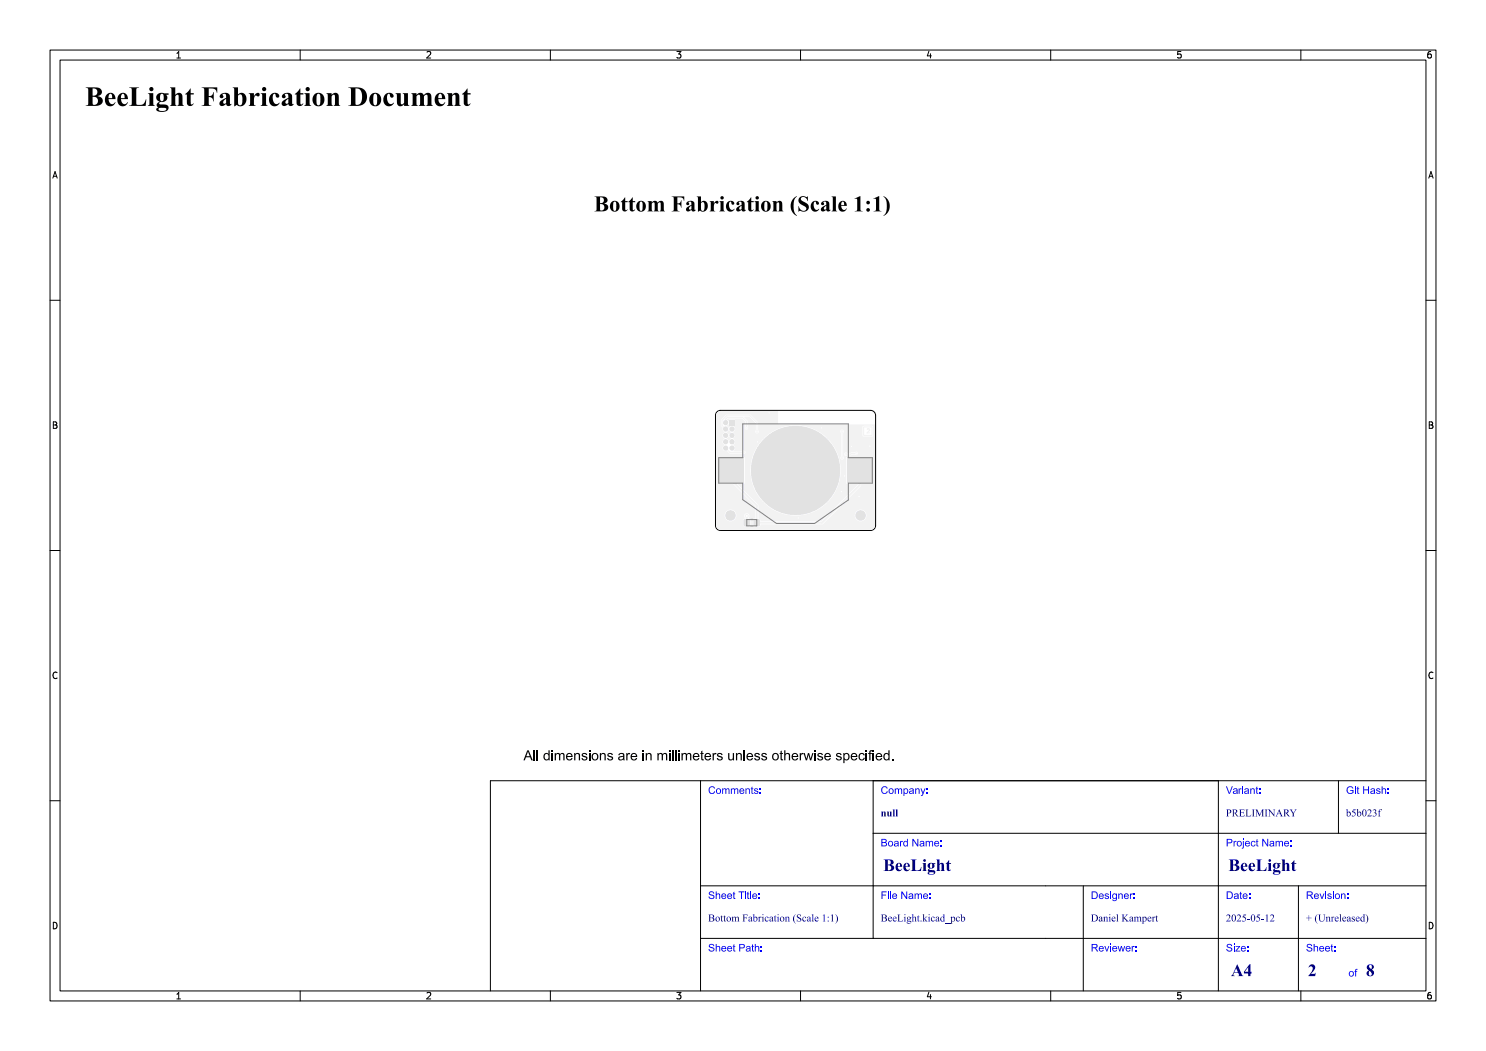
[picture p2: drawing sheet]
<svg xmlns="http://www.w3.org/2000/svg" width="297mm" height="210mm" viewBox="0 0 297 210" stroke-linecap="round" stroke-linejoin="round" font-family="sans-serif">
<defs><g id="words">
<text font-size="5.3" fill="#fff" x="17" y="21.5">BeeLight Fabrication Document</text>
<text font-size="4.3" fill="#fff" x="109.5" y="42.5">Bottom Fabrication (Scale 1:1)</text>
<g font-size="3.3" fill="#fff">
<text x="176.5" y="174.3">BeeLight</text>
<text x="245.5" y="174.3">BeeLight</text>
<text x="246" y="195.3">A4</text>
<text x="261.4" y="195.3">2</text>
<text x="273" y="195.3">8</text>
</g>
<g font-size="2" fill="#fff">
<text x="141.5" y="158.8">Comments:</text>
<text x="176" y="158.8">Company:</text>
<text x="245" y="158.8">Variant:</text>
<text x="269" y="158.8">Git Hash:</text>
<text x="176" y="163.3">null</text>
<text x="245" y="163.3">PRELIMINARY</text>
<text x="269" y="163.3">b5b023f</text>
<text x="176" y="169.3">Board Name:</text>
<text x="245" y="169.3">Project Name:</text>
<text x="141.5" y="179.8">Sheet Title:</text>
<text x="176" y="179.8">File Name:</text>
<text x="218" y="179.8">Designer:</text>
<text x="245" y="179.8">Date:</text>
<text x="261" y="179.8">Revision:</text>
<text x="141.5" y="184.3">Bottom Fabrication (Scale 1:1)</text>
<text x="176" y="184.3">BeeLight.kicad_pcb</text>
<text x="218" y="184.3">Daniel Kampert</text>
<text x="245" y="184.3">2025-05-12</text>
<text x="261" y="184.3">+ (Unreleased)</text>
<text x="141.5" y="190.3">Sheet Path:</text>
<text x="218" y="190.3">Reviewer:</text>
<text x="245" y="190.3">Size:</text>
<text x="261" y="190.3">Sheet:</text>
<text x="269.5" y="195.3">of</text>
</g>
<g font-size="1.7" fill="#fff">
<text x="35" y="11.6">1</text>
<text x="85" y="11.6">2</text>
<text x="135" y="11.6">3</text>
<text x="185" y="11.6">4</text>
<text x="235" y="11.6">5</text>
<text x="285" y="11.6">6</text>
<text x="10.5" y="35.6">A</text>
<text x="285.5" y="35.6">A</text>
<text x="10.5" y="85.6">B</text>
<text x="285.5" y="85.6">B</text>
<text x="10.5" y="135.7">C</text>
<text x="285.5" y="135.7">C</text>
<text x="10.5" y="185.6">D</text>
<text x="285.5" y="185.6">D</text>
<text x="35" y="199.7">1</text>
<text x="85" y="199.7">2</text>
<text x="135" y="199.7">3</text>
<text x="185" y="199.7">4</text>
<text x="235" y="199.7">5</text>
<text x="285" y="199.7">6</text>
</g>
</g></defs>
<path d="M143.3 82.3l.7-.3h30a1 1 0 0 1 1 1v22a1 1 0 0 1-1 1h-30a1 1 0 0 1-1-1v-22z" fill="none" stroke="#000" stroke-width=".2"/>
<path d="M172.6 85.3h1.7v1.7h-1.7zM173.3 85.8l.3-.1 .2 .2-.5 .6h.5" fill="none" stroke="#f2f2f2" stroke-width=".2"/>
<g fill="#f2f2f2">
<path d="M145.8 84h1v1h-1z" fill-rule="evenodd"/>
<path d="M150.7 103.8h1.1v1.3h-1.1z" fill-rule="evenodd"/>
<path d="M148.7 103.8h1.1v1.3h-1.1z" fill-rule="evenodd"/>
<path d="M143.7 91.4h5.1v5.1h-5.1z" fill-rule="evenodd"/>
<path d="M169.3 91.4h5.1v5.1h-5.1z" fill-rule="evenodd"/>
</g>
<g fill="#f2f2f2">
<circle cx="145" cy="84.5" r=".5"/>
<circle cx="146.3" cy="85.7" r=".5"/>
<circle cx="145" cy="85.7" r=".5"/>
<circle cx="146.3" cy="87" r=".5"/>
<circle cx="145" cy="87" r=".5"/>
<circle cx="146.3" cy="88.3" r=".5"/>
<circle cx="145" cy="88.3" r=".5"/>
<circle cx="146.3" cy="89.5" r=".5"/>
<circle cx="145" cy="89.5" r=".5"/>
<circle cx="159" cy="94" r="8.9"/>
<circle cx="171.7" cy="99.2" r=".23"/>
<circle cx="164.2" cy="85.5" r=".23"/>
<circle cx="153.7" cy="82.5" r=".22"/>
<circle cx="168.2" cy="98.2" r=".23"/>
<circle cx="170.2" cy="89.2" r=".23"/>
<circle cx="159.6" cy="103.5" r=".22"/>
<circle cx="154.4" cy="95" r=".22"/>
<circle cx="173.9" cy="89.2" r=".22"/>
<circle cx="168.8" cy="95.1" r=".22"/>
<circle cx="151.4" cy="88.3" r=".23"/>
<circle cx="153.8" cy="93.8" r=".23"/>
<circle cx="163.2" cy="95.7" r=".22"/>
<circle cx="148.7" cy="90.4" r=".22"/>
<circle cx="149.3" cy="103.1" r=".4"/>
<circle cx="171.1" cy="90.6" r=".23"/>
<circle cx="169.1" cy="90.8" r=".23"/>
<circle cx="168.3" cy="91.5" r=".23"/>
<circle cx="168.3" cy="86.2" r=".22"/>
<circle cx="149.2" cy="85.5" r=".23"/>
<circle cx="151.3" cy="86.2" r=".22"/>
</g>
<path d="M146.2 94v1.9l5.1 5.1v3.4h13l7.5-7.4v-3M149.3 103.1v1.3" fill="none" stroke="#f2f2f2" stroke-width=".4"/>
<path d="M145 89.5l.9 .9h2.8M145 84.5v-.7l.4-.4h3l.8 .8v1.3M145 85.7l-.7-.7v-1l.9-.9h4.7l1.4 1.4v1.7M168.3 86.2v5.3M171.1 90.6l-2 .1" fill="none" stroke="#f2f2f2" stroke-width=".2"/>
<g fill="#f2f2f2">
<path d="M145.3 87.6l.3-.4 .2 .2 .2-.2 .1 .1-.2 .2 .1 .1a.35 .35 0 0 1-.3 .4 .35 .35 0 0 1-.4-.3z" fill-rule="evenodd"/>
<path d="M145.6 85.9l.2 .2 .2-.2 .1 .1-.2 .2 .2 .1-.2 .2 .2 .2-.1 .1-.2-.2-.1 .1a.35 .35 0 0 1-.4-.3 .35 .35 0 0 1 .3-.4z" fill-rule="evenodd"/>
<path d="M145.3 85l.4-.2v.3h.3l-.1 .1 .2 .3h-.1l-.2-.2-.2 .2z" fill-rule="evenodd"/>
<path d="M143.4 82.4l.6-.3h11.4l.1 2.7 19.4 .1v.4h-.4l-.2-.2h-1.8l-.1 1h-3.8a.36 .36 0 0 0-.5-.2 .36 .36 0 0 0 0 .6v1.1h-2.8a9 9 0 0 0-10.8-1.4h-2.8l-.2-.2v-1.7l-1.5-1.5-4.9 .1-1 1.1v1l.3 .5a.66 .66 0 0 0 .4 .8 .73 .73 0 0 0-.4 .7 .73 .73 0 0 0 .4 .7 .69 .69 0 0 0-.4 .6 .69 .69 0 0 0 .4 .6 .65 .65 0 0 0-.3 .9 .65 .65 0 0 0 .8 .3l.5 .5h2.6a.36 .36 0 0 0 .5 0 .36 .36 0 0 0 0-.5 .36 .36 0 0 0-.5 .1h-1.7v-.2a.7 .7 0 0 0-.2-1.1 .69 .69 0 0 0 .4-.7 .69 .69 0 0 0-.4-.6l.2-.1-.2-.2 .1-.1 .2 .2 .1-.3-.1-.5-.2 .2-.1-.1 .2-.2-.2-.1 .2-.2-.2-.2 .1-.1 .2 .2 .1-.3-.1-.5-.2 .2h-.1l.2-.3-.1-.1 .3-.1v-1.1l-1.1-.1-.2 .4-.3-.4 .2-.2h2.8l.7 .7v.9a.36 .36 0 0 0 0 .6 .36 .36 0 0 0 .5-.1 .36 .36 0 0 0-.1-.5v-1l-.6-.9h1l1.3 1.2v1.5a.35 .35 0 0 0 .1 .6 .35 .35 0 0 0 .5-.4h2.8l-1.8 1.4 6.3 6.3 6.3-6.3h2.8v3.6a.36 .36 0 0 0-.1 .5 .36 .36 0 0 0 .6 0 .36 .36 0 0 0-.1-.5v-4.7l.2-.4h3.7l.1 1.1h1.8l.2-.2v-1.7h.4v5.3l-3.5-.1a.37 .37 0 0 0-.6-.1l-1.5 .1a.36 .36 0 0 0-.5 0 .36 .36 0 0 0 0 .5 .36 .36 0 0 0 .5 0l1.6-.2a.35 .35 0 0 0 .4 .1 .35 .35 0 0 0 .2-.3h3.4v.8l-.5-.1h-5.2l-.1 2.4h-1.1v-.6a9 9 0 0 0-2.6-5.4l-6.3 6.3h-.2l-6.3-6.3-.2 .1a9 9 0 0 0 .2 12.5l6.3-6.3h.2l6.3 6.3 .2-.1a9 9 0 0 0 2.4-6.5h1.1l.1 2.9 2.2 .1 .1 .1-3.6 3.6h-2.6l-6.3-6.3-6.3 6.3 .1 .2a9 9 0 0 0 12.5-.2h2.6l-3.8 3.7h-12.1l-.1-.3-.3-.2-.1-2.8-4-4.1 1.4-.1v-5.2l-5.3-.1-.1 5.3 3 .1 4.4 4.4v2.5l-.4 .4h-.5l-.4-.4a.56 .56 0 0 0 0-.9 .56 .56 0 0 0-.8 .2h-1.6l-.1-.2a1.18 1.18 0 0 0-1.9-.6 1.18 1.18 0 0 0 .3 2 1.18 1.18 0 0 0 1.7-1.2h1.6l.1 .7-.4 .3v1l.4 .4h.8l.2-.2 .1-1.1h.5v1l.4 .3h.8l.3-.5h12.4l7.7-7.6v-.5l2.3-.1 .1-5.2h.4v11.5h-1.7l-.1-.2a1.18 1.18 0 0 0-1.9-.6 1.18 1.18 0 0 0 .4 2 1.18 1.18 0 0 0 1.6-1.2h1.7v2.1a.88 .88 0 0 1-.9 .9h-30l-.5-.2-.4-.7v-22z" fill-rule="evenodd"/>
</g>
<g fill="#fff">
<circle cx="171.7" cy="99.2" r=".13"/>
<circle cx="164.2" cy="85.5" r=".12"/>
<circle cx="153.7" cy="82.5" r=".12"/>
<circle cx="168.2" cy="98.2" r=".12"/>
<circle cx="170.2" cy="89.2" r=".12"/>
<circle cx="159.6" cy="103.5" r=".12"/>
<circle cx="154.4" cy="95" r=".13"/>
<circle cx="173.9" cy="89.2" r=".13"/>
<circle cx="168.8" cy="95.1" r=".13"/>
<circle cx="151.4" cy="88.3" r=".12"/>
<circle cx="153.8" cy="93.7" r=".12"/>
<circle cx="163.2" cy="95.7" r=".12"/>
<circle cx="148.7" cy="90.4" r=".13"/>
<circle cx="149.3" cy="103.1" r=".2"/>
<circle cx="171.1" cy="90.6" r=".12"/>
<circle cx="169.1" cy="90.7" r=".13"/>
<circle cx="168.3" cy="91.5" r=".12"/>
<circle cx="168.3" cy="86.2" r=".12"/>
<circle cx="149.2" cy="85.5" r=".12"/>
<circle cx="151.3" cy="86.3" r=".13"/>
<circle cx="146.3" cy="84.5" r=".33"/>
<circle cx="145" cy="84.5" r=".33"/>
<circle cx="146.3" cy="85.7" r=".32"/>
<circle cx="145" cy="85.7" r=".32"/>
<circle cx="146.3" cy="87" r=".33"/>
<circle cx="145" cy="87" r=".33"/>
<circle cx="146.3" cy="88.3" r=".33"/>
<circle cx="145" cy="88.3" r=".33"/>
<circle cx="146.3" cy="89.5" r=".32"/>
<circle cx="145" cy="89.5" r=".32"/>
<circle cx="172" cy="103" r="1.05"/>
<circle cx="146" cy="103" r="1.05"/>
</g>
<g fill="#e2e2e2">
<path d="M145.8 84h1v1h-1z" fill-rule="evenodd"/>
<path d="M150.7 103.8h1.1v1.3h-1.1z" fill-rule="evenodd"/>
<path d="M148.7 103.8h1.1v1.3h-1.1z" fill-rule="evenodd"/>
<path d="M143.7 91.4h5.1v5.1h-5.1z" fill-rule="evenodd"/>
<path d="M169.3 91.4h5.1v5.1h-5.1z" fill-rule="evenodd"/>
<path d="M150.7 103.8h1.1v1.3h-1.1z" fill-rule="evenodd"/>
<path d="M148.7 103.8h1.1v1.3h-1.1z" fill-rule="evenodd"/>
<path d="M143.7 91.4h5.1v5.1h-5.1z" fill-rule="evenodd"/>
<path d="M169.3 91.4h5.1v5.1h-5.1z" fill-rule="evenodd"/>
</g>
<g fill="#e2e2e2">
<circle cx="145" cy="84.5" r=".5"/>
<circle cx="146.3" cy="85.7" r=".5"/>
<circle cx="145" cy="85.7" r=".5"/>
<circle cx="146.3" cy="87" r=".5"/>
<circle cx="145" cy="87" r=".5"/>
<circle cx="146.3" cy="88.3" r=".5"/>
<circle cx="145" cy="88.3" r=".5"/>
<circle cx="146.3" cy="89.5" r=".5"/>
<circle cx="145" cy="89.5" r=".5"/>
<circle cx="172" cy="103" r="1.05"/>
<circle cx="146" cy="103" r="1.05"/>
<circle cx="159" cy="94" r="8.9"/>
</g>
<path d="M150 103.7h.5M150 105.2h.5" fill="none" stroke="#dbdbdb" stroke-width=".2"/>
<path d="M148.5 84.7h21.1v6.7h4.8v5.1h-4.8v3.4l-6.8 4.7h-7.6l-6.7-4.8v-3.3h-4.8v-5.1h4.8zM149.3 103.8h2v1.3h-2z" fill="none" stroke="#818181" stroke-width=".2"/>
<g fill="#000">
<path d="M105.4 149.9h.3l.5 1.2h-.3l-.4-1-.3 1h1l.3 .8h-.3l-.2-.6h-.9l-.2 .6h-.3z" fill-rule="evenodd"/>
<path d="M108.8 150.6a.54 .54 0 0 1 .8 0v-.7h.3v1.3h-.3a.44 .44 0 0 0-.4-.5 .44 .44 0 0 0-.3 .6 .4 .4 0 0 0 .4 .5 .4 .4 0 0 0 .3-.6h.3v.7h-.3v-.2a.67 .67 0 0 1-.9 0 .67 .67 0 0 1 0-.9z" fill-rule="evenodd"/>
<path d="M110.2 149.9h.3v.3h-.3z" fill-rule="evenodd"/>
<path d="M110.2 150.5h.3v1.4h-.3z" fill-rule="evenodd"/>
<path d="M110.9 150.5h.2v.2l.5-.2a.39 .39 0 0 0 .7 0 .43 .43 0 0 1 .5 .4v1h-.2v-.9a.32 .32 0 0 0-.4-.3 .32 .32 0 0 0-.2 .4v.8h-.3v-.9a.34 .34 0 0 0-.4-.3 .34 .34 0 0 0-.2 .5v.7h-.2z" fill-rule="evenodd"/>
<path d="M113.3 150.6a.66 .66 0 0 1 .7-.1 .66 .66 0 0 1 .4 .6h-.2a.4 .4 0 0 0-.4-.5 .4 .4 0 0 0-.4 .5h1l.1 .2h-1.1a.42 .42 0 0 0 .3 .4 .42 .42 0 0 0 .5-.2h.2a.73 .73 0 0 1-1.1 .3 .73 .73 0 0 1 0-1.2z" fill-rule="evenodd"/>
<path d="M114.8 150.5h.2v.2a.52 .52 0 0 1 .6-.2 .52 .52 0 0 1 .3 .5v.9h-.2v-.9a.36 .36 0 0 0-.4-.3 .36 .36 0 0 0-.3 .4v.8h-.2z" fill-rule="evenodd"/>
<path d="M116.4 150.6l.3-.1a.52 .52 0 0 1 .7 .4h-.3a.28 .28 0 0 0-.3-.3 .28 .28 0 0 0-.2 .4 .62 .62 0 0 1 .8 .6 .64 .64 0 0 1-.6 .4 .64 .64 0 0 1-.6-.5h.3a.32 .32 0 0 0 .3 .3 .32 .32 0 0 0 .3-.4 .71 .71 0 0 1-.8-.6z" fill-rule="evenodd"/>
<path d="M117.7 149.9h.3v.3h-.3z" fill-rule="evenodd"/>
<path d="M117.7 150.5h.3v1.4h-.3z" fill-rule="evenodd"/>
<path d="M118.5 150.6a.69 .69 0 0 1 .7-.1 .69 .69 0 0 1 .4 .7h-.3a.48 .48 0 0 0-.6-.5 .48 .48 0 0 0-.2 .8l.3 .2a.45 .45 0 0 0 .5-.5h.3a.73 .73 0 0 1-1 .7 .73 .73 0 0 1-.2-1.2z" fill-rule="evenodd"/>
<path d="M119.9 150.5h.2v.2a.52 .52 0 0 1 .6-.2 .52 .52 0 0 1 .4 .5v.9h-.3v-.9a.36 .36 0 0 0-.4-.3 .36 .36 0 0 0-.3 .4v.8h-.2z" fill-rule="evenodd"/>
<path d="M121.5 150.6l.3-.1a.52 .52 0 0 1 .7 .4h-.2a.28 .28 0 0 0-.4-.3 .28 .28 0 0 0-.2 .4 .62 .62 0 0 1 .8 .6 .64 .64 0 0 1-.6 .4 .64 .64 0 0 1-.6-.5h.3a.32 .32 0 0 0 .3 .3 .32 .32 0 0 0 .3-.4 .71 .71 0 0 1-.8-.6z" fill-rule="evenodd"/>
<path d="M123.7 150.6l.1-.1a.63 .63 0 0 1 .8 0 .63 .63 0 0 1 .2 .8h-.7a.25 .25 0 0 0-.3 .1 .25 .25 0 0 0 .1 .3l.2 .1a.42 .42 0 0 0 .4-.5h.3l.1 .6h-.3v-.2a.52 .52 0 0 1-.7 .3 .52 .52 0 0 1-.3-.7l.8-.3a.22 .22 0 0 0 .1-.3 .22 .22 0 0 0-.3-.1l-.3 .1-.1 .2h-.2z" fill-rule="evenodd"/>
<path d="M125.2 150.5h.2v.2l.2-.2h.3v.3a.33 .33 0 0 0-.4 0 .33 .33 0 0 0-.1 .4v.7h-.2z" fill-rule="evenodd"/>
<path d="M126.2 150.6a.66 .66 0 0 1 .7-.1 .66 .66 0 0 1 .5 .6h-.3a.41 .41 0 0 0-.4-.5 .41 .41 0 0 0-.4 .5h1.1v.2h-1.1a.42 .42 0 0 0 .3 .4 .42 .42 0 0 0 .5-.2h.3a.73 .73 0 0 1-1.2 .3 .73 .73 0 0 1 0-1.2z" fill-rule="evenodd"/>
<path d="M128.4 149.9h.3v.3h-.3z" fill-rule="evenodd"/>
<path d="M128.4 150.5h.3v1.4h-.3z" fill-rule="evenodd"/>
<path d="M129.1 150.5h.2v.2a.52 .52 0 0 1 .6-.2 .52 .52 0 0 1 .3 .5v.9h-.2v-.9a.36 .36 0 0 0-.4-.3 .36 .36 0 0 0-.3 .4v.8h-.2z" fill-rule="evenodd"/>
<path d="M131.4 150.5h.2v.2l.6-.2a.39 .39 0 0 0 .6 0 .43 .43 0 0 1 .6 .4v1h-.3v-.9a.32 .32 0 0 0-.3-.3 .32 .32 0 0 0-.3 .4v.8h-.2v-.9a.34 .34 0 0 0-.5-.3 .34 .34 0 0 0-.2 .5v.7h-.2z" fill-rule="evenodd"/>
<path d="M133.7 149.9h.3v.3h-.3z" fill-rule="evenodd"/>
<path d="M133.7 150.5h.3v1.4h-.3z" fill-rule="evenodd"/>
<path d="M135.6 149.9h.2v.3h-.2z" fill-rule="evenodd"/>
<path d="M135.6 150.5h.2v1.4h-.2z" fill-rule="evenodd"/>
<path d="M136.2 150.5h.2v.2l.6-.2a.39 .39 0 0 0 .6 0 .43 .43 0 0 1 .6 .4v1h-.3v-.9a.32 .32 0 0 0-.3-.3 .32 .32 0 0 0-.3 .4v.8h-.2v-.9a.34 .34 0 0 0-.5-.3 .34 .34 0 0 0-.1 .5v.7h-.3z" fill-rule="evenodd"/>
<path d="M138.6 150.6a.66 .66 0 0 1 .8-.1 .66 .66 0 0 1 .4 .6h-.3a.41 .41 0 0 0-.4-.5 .41 .41 0 0 0-.4 .5h1.1v.2h-1.1a.42 .42 0 0 0 .3 .4 .42 .42 0 0 0 .5-.2h.3a.73 .73 0 0 1-1.1 .3 .73 .73 0 0 1-.1-1.2z" fill-rule="evenodd"/>
<path d="M140.1 150.1l.3-.1v.5h.2v.2h-.2v.8l.3 .4a.36 .36 0 0 1-.4 0 .36 .36 0 0 1-.2-.4v-.8h-.1v-.2h.1z" fill-rule="evenodd"/>
<path d="M141 150.6a.66 .66 0 0 1 .7-.1 .66 .66 0 0 1 .4 .6h-.2a.41 .41 0 0 0-.4-.5 .41 .41 0 0 0-.4 .5h1v.2h-1.1a.42 .42 0 0 0 .4 .4 .42 .42 0 0 0 .5-.2h.2a.73 .73 0 0 1-1.1 .3 .73 .73 0 0 1 0-1.2z" fill-rule="evenodd"/>
<path d="M142.4 150.5h.2v.2l.3-.2h.2v.3a.33 .33 0 0 0-.4 0 .33 .33 0 0 0 0 .4v.7h-.3z" fill-rule="evenodd"/>
<path d="M143.4 150.6l.3-.1a.52 .52 0 0 1 .7 .4h-.2a.28 .28 0 0 0-.4-.3 .28 .28 0 0 0-.1 .4 .62 .62 0 0 1 .8 .6 .64 .64 0 0 1-.7 .4 .64 .64 0 0 1-.5-.5h.2a.32 .32 0 0 0 .4 .3 .32 .32 0 0 0 .2-.4 .71 .71 0 0 1-.8-.6z" fill-rule="evenodd"/>
<path d="M145.5 150.5h.3v1l.2 .2a.4 .4 0 0 0 .5-.4v-.8h.2v1.4h-.2v-.2a.52 .52 0 0 1-.6 .2 .52 .52 0 0 1-.4-.5z" fill-rule="evenodd"/>
<path d="M147.1 150.5h.2v.2a.52 .52 0 0 1 .6-.2 .52 .52 0 0 1 .4 .5v.9h-.3v-.9a.36 .36 0 0 0-.4-.3 .36 .36 0 0 0-.3 .4v.8h-.2z" fill-rule="evenodd"/>
<path d="M149.4 150.6a.66 .66 0 0 1 .7-.1 .66 .66 0 0 1 .4 .6h-.2a.41 .41 0 0 0-.4-.5 .41 .41 0 0 0-.4 .5h1v.2h-1.1a.42 .42 0 0 0 .4 .4 .42 .42 0 0 0 .5-.2h.2a.73 .73 0 0 1-1.1 .3 .73 .73 0 0 1 0-1.2z" fill-rule="evenodd"/>
<path d="M150.9 150.6l.3-.1a.52 .52 0 0 1 .7 .4h-.3a.28 .28 0 0 0-.3-.3 .28 .28 0 0 0-.2 .4 .62 .62 0 0 1 .8 .6 .64 .64 0 0 1-.6 .4 .64 .64 0 0 1-.6-.5h.3a.32 .32 0 0 0 .3 .3 .32 .32 0 0 0 .3-.4 .71 .71 0 0 1-.8-.6z" fill-rule="evenodd"/>
<path d="M152.3 150.6l.3-.1a.52 .52 0 0 1 .7 .4h-.3a.28 .28 0 0 0-.3-.3 .28 .28 0 0 0-.2 .4 .62 .62 0 0 1 .8 .6 .64 .64 0 0 1-.6 .4 .64 .64 0 0 1-.6-.5h.3a.32 .32 0 0 0 .3 .3 .32 .32 0 0 0 .3-.4 .71 .71 0 0 1-.8-.6z" fill-rule="evenodd"/>
<path d="M154.5 150.6a.69 .69 0 0 1 .8-.1 .69 .69 0 0 1 .4 .7h-.3a.48 .48 0 0 0-.6-.5 .48 .48 0 0 0-.2 .8l.3 .2a.45 .45 0 0 0 .5-.5h.3a.73 .73 0 0 1-1 .7 .73 .73 0 0 1-.2-1.2z" fill-rule="evenodd"/>
<path d="M156 150.1l.2-.1v.5h.3v.2h-.3v.8l.3 .4a.36 .36 0 0 1-.4 0 .36 .36 0 0 1-.1-.4v-.8h-.2v-.2h.2z" fill-rule="evenodd"/>
<path d="M156.7 149.9h.3v.7a.52 .52 0 0 1 .6-.1 .52 .52 0 0 1 .3 .5v.9h-.2v-.9a.36 .36 0 0 0-.5-.3 .36 .36 0 0 0-.2 .4v.8h-.3z" fill-rule="evenodd"/>
<path d="M158.4 150.6a.66 .66 0 0 1 .7-.1 .66 .66 0 0 1 .4 .6h-.2a.41 .41 0 0 0-.4-.5 .41 .41 0 0 0-.4 .5h1v.2h-1a.42 .42 0 0 0 .3 .4 .42 .42 0 0 0 .5-.2h.2a.73 .73 0 0 1-1.1 .3 .73 .73 0 0 1 0-1.2z" fill-rule="evenodd"/>
<path d="M159.8 150.5h.3v.2l.2-.2h.2v.3a.33 .33 0 0 0-.3 0 .33 .33 0 0 0-.1 .4v.7h-.3z" fill-rule="evenodd"/>
<path d="M160.6 150.5h.3l.3 1.1 .3-1.1h.2l.3 1.1 .4-1.1h.2l-.5 1.4h-.2l-.3-1.1-.3 1.1h-.3z" fill-rule="evenodd"/>
<path d="M162.8 149.9h.2v.3h-.2z" fill-rule="evenodd"/>
<path d="M162.8 150.5h.2v1.4h-.2z" fill-rule="evenodd"/>
<path d="M163.5 150.6l.3-.1a.52 .52 0 0 1 .7 .4h-.3a.28 .28 0 0 0-.3-.3 .28 .28 0 0 0-.2 .4 .62 .62 0 0 1 .8 .6 .64 .64 0 0 1-.6 .4 .64 .64 0 0 1-.6-.5h.3a.32 .32 0 0 0 .3 .3 .32 .32 0 0 0 .3-.4 .71 .71 0 0 1-.8-.6z" fill-rule="evenodd"/>
<path d="M164.9 150.6a.66 .66 0 0 1 .7-.1 .66 .66 0 0 1 .5 .6h-.3a.4 .4 0 0 0-.4-.5 .4 .4 0 0 0-.4 .5h1.1v.2h-1.1a.42 .42 0 0 0 .3 .4 .42 .42 0 0 0 .5-.2h.3a.73 .73 0 0 1-1.2 .3 .73 .73 0 0 1 0-1.2z" fill-rule="evenodd"/>
<path d="M167.2 150.6l.3-.1a.52 .52 0 0 1 .7 .4h-.2a.28 .28 0 0 0-.4-.3 .28 .28 0 0 0-.1 .4 .62 .62 0 0 1 .7 .6 .64 .64 0 0 1-.6 .4 .64 .64 0 0 1-.5-.5h.2a.32 .32 0 0 0 .4 .3 .32 .32 0 0 0 .2-.4 .71 .71 0 0 1-.8-.6z" fill-rule="evenodd"/>
<path d="M168.5 150.5h.3v.2a.6 .6 0 0 1 .7-.2 .6 .6 0 0 1 .3 .7h-.2a.44 .44 0 0 0-.6-.5 .44 .44 0 0 0-.2 .7 .4 .4 0 0 0 .5 .3 .4 .4 0 0 0 .3-.5h.2a.61 .61 0 0 1-.3 .7 .61 .61 0 0 1-.7-.1v.7h-.3z" fill-rule="evenodd"/>
<path d="M170.2 150.6a.66 .66 0 0 1 .7-.1 .66 .66 0 0 1 .5 .6h-.3a.41 .41 0 0 0-.4-.5 .41 .41 0 0 0-.4 .5h1.1v.2h-1.1a.42 .42 0 0 0 .3 .4 .42 .42 0 0 0 .5-.2h.3a.73 .73 0 0 1-1.2 .3 .73 .73 0 0 1 0-1.2z" fill-rule="evenodd"/>
<path d="M171.8 150.6l.7-.1 .3 .4h-.2l-.1-.2a.5 .5 0 0 0-.7 .5 .5 .5 0 0 0 .7 .5l.1-.3h.2a.69 .69 0 0 1-.9 .5 .69 .69 0 0 1-.2-1.1z" fill-rule="evenodd"/>
<path d="M173.1 149.9h.2v.3h-.2z" fill-rule="evenodd"/>
<path d="M173.1 150.5h.2v1.4h-.2z" fill-rule="evenodd"/>
<path d="M173.8 150l.6-.1-.1 .2a.25 .25 0 0 0-.3 .1 .25 .25 0 0 0 0 .3h.3v.2h-.3v1.2h-.3v-1.2h-.2v-.2h.2z" fill-rule="evenodd"/>
<path d="M174.5 149.9h.2v.3h-.2z" fill-rule="evenodd"/>
<path d="M174.5 150.5h.2v1.4h-.2z" fill-rule="evenodd"/>
<path d="M175.2 150.6a.66 .66 0 0 1 .7-.1 .66 .66 0 0 1 .4 .6h-.2a.4 .4 0 0 0-.4-.5 .4 .4 0 0 0-.4 .5h1v.2h-1a.42 .42 0 0 0 .3 .4 .42 .42 0 0 0 .5-.2h.2a.73 .73 0 0 1-1.1 .3 .73 .73 0 0 1 0-1.2z" fill-rule="evenodd"/>
<path d="M176.7 150.6a.54 .54 0 0 1 .9 0v-.7h.2v1.3h-.2a.44 .44 0 0 0-.5-.5 .44 .44 0 0 0-.3 .6 .4 .4 0 0 0 .5 .5 .4 .4 0 0 0 .3-.6h.2v.7h-.2v-.2a.67 .67 0 0 1-.9 0 .67 .67 0 0 1-.1-.9z" fill-rule="evenodd"/>
<path d="M178.3 151.7h.2v.2h-.2z" fill-rule="evenodd"/>
</g>
<path d="M106.8 149.9v2M107.4 149.9v2M134.5 149.9v2M135.1 149.9v2M148.8 149.9v2" fill="none" stroke="#000" stroke-width=".25"/>
<g fill="none" stroke="#000" stroke-width=".2">
<path d="M10 10h277v190h-277zM12 12h273v186h-273zM35.3 11.6h.8M35.3 10.7l.4-.4v1.3M60 10v2M85.3 10.4l.5-.1 .3 .4-.8 .9h.8M110 10v2M135.3 10.3h.8l-.4 .5 .3 .1v.6l-.2 .1-.5-.1M160 10v2M185.7 10.2l-.4 1h.9M186 10.7v.9M210 10v2"/>
<path d="M236 10.3h-.6l-.1 .6 .2-.1 .5 .1 .1 .1-.1 .5-.2 .1-.5-.1M260 10v2M286 10.3l-.4 .1-.2 .2-.1 .7 .3 .3 .4-.1 .1-.5-.1-.1-.4-.1-.3 .2M10.6 35.6l.4-1.3 .4 1.3M10.7 35.2h.6M285.6 35.6l.4-1.3 .4 1.3M285.7 35.2h.6M10 60h2M285 60h2M10.7 84.3h.4l.2 .2-.2 .4 .2 .1 .1 .3-.2 .3h-.5zM10.7 84.9h.4M285.7 84.3h.4l.2 .2-.2 .4 .2 .1 .1 .3-.2 .3h-.5z"/>
<path d="M285.7 84.9h.4M10 110h2M285 110h2M11.4 134.4a.62 .62 0 0 0-.9 .5 .62 .62 0 0 0 .7 .7l.2-.1M286.4 134.4a.62 .62 0 0 0-.9 .5 .62 .62 0 0 0 .7 .7l.2-.1M10 160h2M285 160h2M10.7 184.3a.66 .66 0 0 1 .7 .6 .66 .66 0 0 1-.7 .7zM35.3 198.7l.4-.4v1.3M35.3 199.6h.8M60 198v2M85.3 198.4l.5-.1 .3 .4-.8 .9h.8"/>
<path d="M110 198v2M135.3 198.3h.8l-.4 .5 .3 .1v.6l-.2 .1-.5-.1M160 198v2M185.7 198.2l-.4 1h.9M186 198.7v.9M210 198v2M236 198.3h-.6l-.1 .6 .2-.1 .5 .1 .1 .1-.1 .5-.2 .1-.5-.1M260 198v2M285.7 184.3a.66 .66 0 0 1 .7 .6 .66 .66 0 0 1-.7 .7zM286 198.3l-.4 .1-.2 .2-.1 .8 .3 .2 .4-.1 .1-.5-.1-.1-.4-.1-.3 .2"/>
</g>
<path d="M261.8 192.8a.67 .67 0 0 1 1 .2 .67 .67 0 0 1-.2 .9l-.6 .7h.7l.3-.2-.2 .6h-1.3l.4-.5a.94 .94 0 0 0 .3-1.4h-.3l-.4 .2z" fill-rule="evenodd" fill="#00007f"/>
<g fill="#00f">
<path d="M261.3 188.7h.7l.2 .3-.1 .1a.32 .32 0 0 0-.4-.4 .32 .32 0 0 0-.2 .5h.2a.5 .5 0 0 1 .6 .6 .5 .5 0 0 1-.8 .3l-.4-.3v-.2h.2a.39 .39 0 0 0 .4 .4 .39 .39 0 0 0 .4-.4l-.8-.3-.1-.3z" fill-rule="evenodd"/>
<path d="M262.6 188.6h.1v.6l.4-.2 .3 .2v.9h-.1v-.7a.27 .27 0 0 0-.4-.2 .27 .27 0 0 0-.2 .3v.6h-.1z" fill-rule="evenodd"/>
<path d="M263.8 189.2l.1-.1a.51 .51 0 0 1 .5 0 .51 .51 0 0 1 .3 .5h-.9l.3 .4 .6-.2a.52 .52 0 0 1-.7 .3 .52 .52 0 0 1-.3-.6h.8l-.3-.3-.3 .3h-.2z" fill-rule="evenodd"/>
<path d="M265 189.2v-.1a.51 .51 0 0 1 .6 0 .51 .51 0 0 1 .2 .5h-.8l.3 .4 .5-.2a.52 .52 0 0 1-.6 .3 .52 .52 0 0 1-.4-.6h.8l-.3-.3-.3 .3h-.2z" fill-rule="evenodd"/>
<path d="M266.1 188.8l.2-.1v.3h.2v.2h-.2v.6l.2 .3a.27 .27 0 0 1-.3 0 .27 .27 0 0 1-.1-.3v-.6h-.2z" fill-rule="evenodd"/>
<path d="M266.7 189h.2v.2h-.2z" fill-rule="evenodd"/>
<path d="M266.7 189.9h.2v.2h-.2z" fill-rule="evenodd"/>
<path d="M269.8 194.1a.54 .54 0 0 1 .8 .2 .54 .54 0 0 1-.3 .7 .54 .54 0 0 1-.7-.4h.2a.37 .37 0 0 0 .5 .4 .37 .37 0 0 0 .1-.7l-.4-.1-.2 .4h-.2z" fill-rule="evenodd"/>
<path d="M270.9 193.7l.4-.1v.2l-.2 .1 .2 .3h-.3v.9h-.1v-.9h-.2z" fill-rule="evenodd"/>
</g>
<path d="M273.4 192.9a.66 .66 0 0 1 .8-.2 .66 .66 0 0 1 .3 .8l-.3 .2a.74 .74 0 0 1 .1 1.3 .74 .74 0 0 1-1.2-.5h.5a.36 .36 0 0 0 .2 .4 .36 .36 0 0 0 .4-.2 .36 .36 0 0 0-.2-.4l-.3-.3-.1 .5h-.5l.1-.3 .4-.3a.68 .68 0 0 1-.4-.8h.4l.2 .3 .3 .2a.4 .4 0 0 0 .1-.6 .4 .4 0 0 0-.5-.1l-.1 .2h-.4z" fill-rule="evenodd" fill="#00007f"/>
<g fill="#00f">
<path d="M245.3 188.7h.7l.2 .3-.1 .1a.32 .32 0 0 0-.4-.4 .32 .32 0 0 0-.2 .5h.2a.5 .5 0 0 1 .6 .6 .5 .5 0 0 1-.8 .3l-.4-.3v-.2h.2a.39 .39 0 0 0 .4 .4 .39 .39 0 0 0 .4-.4l-.8-.3-.1-.3z" fill-rule="evenodd"/>
<path d="M246.6 188.6h.1v.2h-.1z" fill-rule="evenodd"/>
<path d="M246.6 189h.1v1.1h-.1z" fill-rule="evenodd"/>
<path d="M247 189h.8l-.7 1h.8v.1h-1l.7-.9h-.6z" fill-rule="evenodd"/>
<path d="M248.1 189.2l.1-.1a.51 .51 0 0 1 .6 0 .51 .51 0 0 1 .2 .5h-.8l.2 .4 .6-.2a.52 .52 0 0 1-.7 .3 .52 .52 0 0 1-.3-.6h.8l-.3-.3-.3 .3h-.2z" fill-rule="evenodd"/>
<path d="M249.3 189h.2v.2h-.2z" fill-rule="evenodd"/>
<path d="M249.3 189.9h.2v.2h-.2z" fill-rule="evenodd"/>
</g>
<g fill="#00007f">
<path d="M247.3 192.7l1 2.1 .2 .2h-1.1l.3-.1-.2-.5h-.9l-.1 .5 .3 .1h-.8l.6-.7h.8l-.3-.8-.4 .8h-.1z" fill-rule="evenodd"/>
<path d="M249.7 192.7h.2v1.5h.2v.3h-.2v.5h-.4v-.5h-.9v-.3h.9v-.9l-.7 .9h-.2z" fill-rule="evenodd"/>
</g>
<path d="M285 177h-41.5v21M243.5 187.5h41.5M259.5 187.5v10.5" fill="none" stroke="#000" stroke-width=".2"/>
<g fill="#00f">
<path d="M261.2 178.1h.6a.42 .42 0 0 1 .6 .4 .42 .42 0 0 1-.4 .4l.5 .7h-.2a.74 .74 0 0 0-.9-.6v.6h-.2v-.8l.9-.1a.25 .25 0 0 0 0-.3 .25 .25 0 0 0-.2-.1h-.5v.5h-.2z" fill-rule="evenodd"/>
<path d="M262.7 178.7a.51 .51 0 0 1 .7-.1 .51 .51 0 0 1 .2 .5h-.8l.2 .4 .6-.2a.52 .52 0 0 1-.7 .3 .52 .52 0 0 1-.3-.6h.8l-.3-.3-.3 .3h-.2z" fill-rule="evenodd"/>
<path d="M263.7 178.5h.2l.3 .9 .3-.9h.2l-.4 1.1h-.2z" fill-rule="evenodd"/>
<path d="M264.9 178.1h.2v.2h-.2z" fill-rule="evenodd"/>
<path d="M264.9 178.5h.2v1.1h-.2z" fill-rule="evenodd"/>
<path d="M265.4 178.6h.5l.2 .2h-.1a.21 .21 0 0 0-.3-.2 .21 .21 0 0 0-.1 .3 .43 .43 0 0 1 .4 .1 .43 .43 0 0 1 .2 .4l-.3 .2h-.4l-.2-.3h.2a.24 .24 0 0 0 .2 .3 .24 .24 0 0 0 .2-.4 .43 .43 0 0 1-.6-.5z" fill-rule="evenodd"/>
<path d="M266.4 178.1h.2v.2h-.2z" fill-rule="evenodd"/>
<path d="M266.4 178.5h.2v1.1h-.2z" fill-rule="evenodd"/>
<path d="M267 178.6a.55 .55 0 0 1 .8 .2 .55 .55 0 0 1-.3 .8 .55 .55 0 0 1-.7-.5h.2a.37 .37 0 0 0 .5 .4 .37 .37 0 0 0 .1-.7l-.4-.1-.2 .4h-.2z" fill-rule="evenodd"/>
<path d="M268 178.5h.2v.2l.3-.2a.35 .35 0 0 1 .4 .5v.6h-.2v-.6a.27 .27 0 0 0-.3-.3 .27 .27 0 0 0-.2 .3v.6h-.2z" fill-rule="evenodd"/>
<path d="M269.2 178.5h.3v.2h-.3z" fill-rule="evenodd"/>
<path d="M269.2 179.4h.3v.2h-.3z" fill-rule="evenodd"/>
</g>
<g fill="#00007f">
<path d="M261.1 183.4h.5v-.5v.5l.6 .1h-.6v.5v-.5z" fill-rule="evenodd"/>
<path d="M263.1 182.8l.3-.1a1.42 1.42 0 0 0 0 1.9l-.5-.6a1.12 1.12 0 0 1 .2-1.2z" fill-rule="evenodd"/>
<path d="M263.4 182.7h.6l-.2 .2v.7a.41 .41 0 0 0 .5 .5 .41 .41 0 0 0 .3-.6v-.7l-.2-.1h.5l-.2 .2v.7a.55 .55 0 0 1-.5 .6 .55 .55 0 0 1-.6-.7v-.7z" fill-rule="evenodd"/>
<path d="M264.9 183.3l.4-.1v.2a.29 .29 0 0 1 .3-.2 .29 .29 0 0 1 .2 .3v.5l.2 .1h-.5l.2-.2-.1-.5-.1-.1-.2 .1v.6l.1 .1h-.4l.1-.1v-.6z" fill-rule="evenodd"/>
<path d="M266 183.3l.3-.1v.2l.2-.2h.2l-.4 .3v.5l.2 .1h-.5l.2-.1v-.4l-.1-.3z" fill-rule="evenodd"/>
<path d="M266.9 183.3l.4-.1 .2 .2 .1 .1h-.7l.2 .4 .3 .1 .1-.2a.41 .41 0 0 1-.5 .3 .41 .41 0 0 1-.2-.6h.5l-.2-.3-.3 .3z" fill-rule="evenodd"/>
<path d="M267.7 182.8l.3-.1v1.3l.2 .1h-.5l.1-.1v-1.1z" fill-rule="evenodd"/>
<path d="M268.4 183.3l.4-.1 .2 .2 .1 .1h-.7l.2 .4 .3 .1 .1-.2a.41 .41 0 0 1-.5 .3 .41 .41 0 0 1-.2-.6h.6l-.2-.3-.4 .3z" fill-rule="evenodd"/>
<path d="M269.3 183.2l.6 .1v.7l.2-.1-.2 .2-.7-.1v-.1l.3 .1 .2-.1v-.3l-.5 .3 .5-.4-.1-.3-.3 .3z" fill-rule="evenodd"/>
<path d="M270.2 183.2h.5v.3l-.1-.2h-.3l.1 .2a.34 .34 0 0 1 .4 .5 .34 .34 0 0 1-.6 .1v-.3l.2 .3 .3-.1-.5-.5z" fill-rule="evenodd"/>
<path d="M271.1 183.3l.4-.1 .2 .2 .1 .1h-.7l.2 .4 .3 .1 .1-.2a.41 .41 0 0 1-.5 .3 .41 .41 0 0 1-.2-.6h.5l-.2-.3-.3 .3z" fill-rule="evenodd"/>
<path d="M272.4 182.8l.3-.1v1.3h.2l-.6 .2-.4-.2v-.4h.2l.2 .4h.2l-.1-.7h-.2l-.1 .3h-.2v-.1a.41 .41 0 0 1 .6-.3v-.4z" fill-rule="evenodd"/>
<path d="M272.9 182.7a1.08 1.08 0 0 1 0 1.9 1.42 1.42 0 0 0 0-1.9z" fill-rule="evenodd"/>
</g>
<path d="M259.5 177v10.5" fill="none" stroke="#000" stroke-width=".2"/>
<g fill="#00f">
<path d="M245.2 178.1h.5a.75 .75 0 0 1 .7 .8 .75 .75 0 0 1-.7 .7h-.5v-.1h.5a.58 .58 0 0 0 .5-.6 .58 .58 0 0 0-.5-.6h-.3v1.2h-.2z" fill-rule="evenodd"/>
<path d="M246.7 178.7l.2-.1a.47 .47 0 0 1 .6 0 .47 .47 0 0 1 0 .6l.1 .4-.2-.1-.5 .1-.3-.1v-.2l.6 .2 .2-.4-.8 .2a.57 .57 0 0 1 .8-.4l-.2-.2-.6 .1z" fill-rule="evenodd"/>
<path d="M247.9 178.3l.2-.1v.3h.1v.2h-.1v.6l.2 .3a.27 .27 0 0 1-.3 0 .27 .27 0 0 1-.1-.3v-.6h-.2z" fill-rule="evenodd"/>
<path d="M248.5 178.7a.51 .51 0 0 1 .6-.1 .51 .51 0 0 1 .3 .5h-.9l.3 .4 .6-.2a.52 .52 0 0 1-.7 .3 .52 .52 0 0 1-.3-.6h.8l-.3-.3-.3 .3h-.2z" fill-rule="evenodd"/>
<path d="M249.6 178.5h.2v.2h-.2z" fill-rule="evenodd"/>
<path d="M249.6 179.4h.2v.2h-.2z" fill-rule="evenodd"/>
</g>
<path d="M285 166.5h-41.5v10.5" fill="none" stroke="#000" stroke-width=".2"/>
<g fill="#00f">
<path d="M245.2 167.6h.5a.46 .46 0 0 1 .6 .5 .46 .46 0 0 1-.5 .4h-.4v.6h-.2v-.8h.7l.2-.2-.2-.3h-.5v.5h-.2z" fill-rule="evenodd"/>
<path d="M246.5 168h.2v.2l.4-.2v.2a.24 .24 0 0 0-.3 .1 .24 .24 0 0 0-.1 .3v.5h-.2z" fill-rule="evenodd"/>
<path d="M247.3 168.1a.54 .54 0 0 1 .9 .2 .54 .54 0 0 1-.3 .7 .54 .54 0 0 1-.7-.4h.2a.37 .37 0 0 0 .5 .4 .37 .37 0 0 0 .1-.7l-.4-.1-.2 .4h-.2z" fill-rule="evenodd"/>
<path d="M248.4 167.6h.2v.2h-.2z" fill-rule="evenodd"/>
<path d="M248.4 168h.2v1.2a.3 .3 0 0 1-.1 .3 .3 .3 0 0 1-.3 0l.2-.2z" fill-rule="evenodd"/>
<path d="M249 168.2v-.1a.51 .51 0 0 1 .6 0 .51 .51 0 0 1 .2 .5h-.8l.3 .4 .5-.2a.52 .52 0 0 1-.6 .3 .52 .52 0 0 1-.4-.6h.8l-.3-.3-.3 .3h-.2z" fill-rule="evenodd"/>
<path d="M250.2 168.1h.5l.2 .3h-.2a.34 .34 0 0 0-.5-.1 .34 .34 0 0 0 0 .5l.3 .2 .3-.3 .1 .1a.53 .53 0 0 1-.8 .2 .53 .53 0 0 1 0-.8z" fill-rule="evenodd"/>
<path d="M251.1 167.8l.2-.1v.3h.2v.2h-.2v.6l.2 .3a.27 .27 0 0 1-.3 0 .27 .27 0 0 1-.1-.3v-.6h-.1z" fill-rule="evenodd"/>
<path d="M252.3 167.6h.2l.8 1.2v-1.2h.2v1.5h-.2l-.8-1.2v1.2h-.2z" fill-rule="evenodd"/>
<path d="M253.9 168.1h.1a.47 .47 0 0 1 .6 0 .47 .47 0 0 1 .1 .6v.4l-.2-.1-.5 .1-.3-.1v-.2l.6 .2 .2-.4-.8 .2a.57 .57 0 0 1 .8-.4l-.2-.2-.6 .1z" fill-rule="evenodd"/>
<path d="M254.9 168h.2v.2l.4-.2 .2 .2 .3-.2 .3 .1 .1 1h-.2v-.9a.26 .26 0 0 0-.3 0 .26 .26 0 0 0-.1 .3v.6h-.2v-.8l-.3-.1-.2 .9h-.2z" fill-rule="evenodd"/>
<path d="M256.8 168.2v-.1a.51 .51 0 0 1 .6 0 .51 .51 0 0 1 .2 .5h-.8l.3 .4 .5-.2a.52 .52 0 0 1-.6 .3 .52 .52 0 0 1-.4-.6h.8l-.3-.3-.3 .3h-.2z" fill-rule="evenodd"/>
<path d="M257.9 168h.2v.2h-.2z" fill-rule="evenodd"/>
<path d="M257.9 168.9h.2v.2h-.2z" fill-rule="evenodd"/>
</g>
<g fill="#00007f">
<path d="M245.2 182.8a.42 .42 0 0 1 .6 .1 .42 .42 0 0 1-.1 .6l-.4 .5 .7-.1-.1 .2h-.8a.87 .87 0 0 0 .5-1.1l-.2-.1-.3 .2z" fill-rule="evenodd"/>
<path d="M246.3 182.8l.2-.1a.7 .7 0 0 1 .5 .7 .7 .7 0 0 1-.6 .7l-.3-.5 .2-.1a.36 .36 0 0 0 0 .4 .36 .36 0 0 0 .4 .1l.1-.8-.2-.4a.42 .42 0 0 0-.3 .7l-.2-.1z" fill-rule="evenodd"/>
<path d="M247.3 182.8a.42 .42 0 0 1 .6 .1 .42 .42 0 0 1-.1 .6l-.4 .5 .7-.1-.1 .2h-.8a.87 .87 0 0 0 .5-1.1l-.2-.1-.3 .2z" fill-rule="evenodd"/>
<path d="M248.6 182.7h.5l-.1 .2h-.4l-.1 .2a.5 .5 0 0 1 .6 .6 .5 .5 0 0 1-.8 .3 .38 .38 0 0 0 .4 0 .38 .38 0 0 0 .1-.5l-.5-.2z" fill-rule="evenodd"/>
<path d="M249.3 183.6h.5v.1h-.5z" fill-rule="evenodd"/>
<path d="M250.2 182.8l.1-.1a.7 .7 0 0 1 .6 .7 .7 .7 0 0 1-.6 .7l-.3-.5 .2-.1a.36 .36 0 0 0 0 .4 .36 .36 0 0 0 .3 .1l.2-.6-.2-.6a.34 .34 0 0 0-.3 .5v.2h-.2z" fill-rule="evenodd"/>
<path d="M251.4 182.7h.5l-.1 .2h-.4l-.1 .2a.5 .5 0 0 1 .6 .6 .5 .5 0 0 1-.8 .3 .38 .38 0 0 0 .4 0 .38 .38 0 0 0 .1-.5l-.5-.2z" fill-rule="evenodd"/>
<path d="M252.1 183.6h.5v.1h-.5z" fill-rule="evenodd"/>
<path d="M253 182.9l.3-.2v1.3l.2 .1h-.5l.2-.1v-1z" fill-rule="evenodd"/>
<path d="M254 182.8a.42 .42 0 0 1 .6 .1 .42 .42 0 0 1-.2 .6l-.4 .5 .7-.1-.1 .2h-.8a.88 .88 0 0 0 .6-1.1l-.3-.1-.3 .2z" fill-rule="evenodd"/>
</g>
<g fill="#00f">
<path d="M218.2 188.6h.6a.42 .42 0 0 1 .6 .4 .42 .42 0 0 1-.4 .4l.5 .7h-.2l-.4-.6h-.3h-.2v.6h-.2v-.8l.9-.1a.25 .25 0 0 0 0-.3 .25 .25 0 0 0-.2-.1h-.5v.5h-.2z" fill-rule="evenodd"/>
<path d="M219.7 189.2l.1-.1a.51 .51 0 0 1 .6 0 .51 .51 0 0 1 .2 .5h-.8l.2 .4 .6-.2a.52 .52 0 0 1-.7 .3 .52 .52 0 0 1-.3-.6h.8l-.3-.3-.3 .3h-.2z" fill-rule="evenodd"/>
<path d="M220.7 189h.2l.3 .9 .3-.9h.2l-.4 1.1h-.2z" fill-rule="evenodd"/>
<path d="M221.9 188.6h.2v.2h-.2z" fill-rule="evenodd"/>
<path d="M221.9 189h.2v1.1h-.2z" fill-rule="evenodd"/>
<path d="M222.4 189.2l.1-.1a.51 .51 0 0 1 .6 0 .51 .51 0 0 1 .2 .5h-.8l.2 .4 .6-.2a.52 .52 0 0 1-.7 .3 .52 .52 0 0 1-.3-.6h.8l-.3-.3-.3 .3h-.2z" fill-rule="evenodd"/>
<path d="M223.4 189h.2l.2 .9 .2-.9h.2l.2 .9 .3-.9h.2l-.4 1.1h-.2l-.2-.8-.2 .8h-.2z" fill-rule="evenodd"/>
<path d="M225.1 189.2l.1-.1a.51 .51 0 0 1 .6 0 .51 .51 0 0 1 .2 .5h-.8l.2 .4 .6-.2a.52 .52 0 0 1-.7 .3 .52 .52 0 0 1-.3-.6h.8l-.3-.3-.3 .3h-.2z" fill-rule="evenodd"/>
<path d="M226.2 189h.2v.2l.3-.2v.2a.24 .24 0 0 0-.3 .1 .24 .24 0 0 0 0 .3v.5h-.2z" fill-rule="evenodd"/>
<path d="M226.9 189h.3v.2h-.3z" fill-rule="evenodd"/>
<path d="M226.9 189.9h.3v.2h-.3z" fill-rule="evenodd"/>
</g>
<path d="M209 187.5h34.5M216.5 187.5v10.5" fill="none" stroke="#000" stroke-width=".2"/>
<g fill="#00f">
<path d="M218.2 178.1h.5a.75 .75 0 0 1 .7 .8 .75 .75 0 0 1-.7 .7h-.5v-.1h.5a.58 .58 0 0 0 .5-.6 .58 .58 0 0 0-.5-.6h-.3v1.2h-.2z" fill-rule="evenodd"/>
<path d="M219.7 178.7a.51 .51 0 0 1 .7-.1 .51 .51 0 0 1 .2 .5h-.8l.2 .4 .6-.2a.52 .52 0 0 1-.7 .3 .52 .52 0 0 1-.3-.6h.8l-.3-.3-.3 .3h-.2z" fill-rule="evenodd"/>
<path d="M220.9 178.6h.5l.2 .2h-.2a.21 .21 0 0 0-.2-.2 .21 .21 0 0 0-.1 .3 .43 .43 0 0 1 .4 .1 .43 .43 0 0 1 .1 .4l-.2 .2h-.4l-.2-.3h.1a.24 .24 0 0 0 .3 .3 .24 .24 0 0 0 .2-.4 .43 .43 0 0 1-.6-.5z" fill-rule="evenodd"/>
<path d="M221.9 178.1h.2v.2h-.2z" fill-rule="evenodd"/>
<path d="M221.9 178.5h.2v1.1h-.2z" fill-rule="evenodd"/>
<path d="M222.4 178.6l.3-.1 .4 .2v-.2h.1v1a.48 .48 0 0 1-.3 .6 .48 .48 0 0 1-.6-.4l.5 .2 .2-.1v-.2a.47 .47 0 0 1-.5-.1 .47 .47 0 0 1-.2-.4h.2a.34 .34 0 0 0 .4 .4 .34 .34 0 0 0 .1-.6 .3 .3 0 0 0-.3-.2 .3 .3 0 0 0-.2 .4h-.2z" fill-rule="evenodd"/>
<path d="M223.5 178.5h.2v.2l.3-.2 .3 .1 .1 1h-.2v-.6a.27 .27 0 0 0-.3-.3 .27 .27 0 0 0-.2 .3v.6h-.2z" fill-rule="evenodd"/>
<path d="M224.8 178.7a.51 .51 0 0 1 .6-.1 .51 .51 0 0 1 .2 .5h-.8l.3 .4 .5-.2a.52 .52 0 0 1-.6 .3 .52 .52 0 0 1-.4-.6h.8l-.3-.3-.3 .3h-.2z" fill-rule="evenodd"/>
<path d="M225.8 178.5h.2v.2l.4-.2v.2a.25 .25 0 0 0-.3 .1 .25 .25 0 0 0-.1 .3v.5h-.2z" fill-rule="evenodd"/>
<path d="M226.6 178.5h.2v.2h-.2z" fill-rule="evenodd"/>
<path d="M226.6 179.4h.2v.2h-.2z" fill-rule="evenodd"/>
</g>
<path d="M209 177h34.5M216.5 177v10.5" fill="none" stroke="#000" stroke-width=".2"/>
<g fill="#00007f">
<path d="M218 182.7h.6a.7 .7 0 0 1 .8 .7 .7 .7 0 0 1-.7 .7h-.7l.2-.1v-1.2h.2v1.2a.65 .65 0 0 0 .8-.7 .65 .65 0 0 0-1-.5z" fill-rule="evenodd"/>
<path d="M219.7 183.2l.6 .1v.7l.2-.1-.2 .2-.7-.1v-.1l.3 .1 .2-.1v-.3l-.5 .3 .5-.4-.1-.3-.3 .3z" fill-rule="evenodd"/>
<path d="M220.5 183.3l.3-.1v.2a.29 .29 0 0 1 .4-.2 .29 .29 0 0 1 .2 .3v.5l.1 .1h-.5l.2-.2v-.5l-.2-.1-.2 .1v.6l.2 .1h-.5l.1-.1v-.4v-.3z" fill-rule="evenodd"/>
<path d="M221.6 183.3l.3-.1v.8l.1 .1h-.4l.1-.1v-.6z" fill-rule="evenodd"/>
<path d="M222.3 183.3l.4-.1 .2 .2 .1 .1h-.7l.2 .4 .3 .1 .1-.2a.41 .41 0 0 1-.5 .3 .41 .41 0 0 1-.2-.6h.6l-.3-.3-.3 .3z" fill-rule="evenodd"/>
<path d="M223.1 182.8l.3-.1v1.3l.2 .1h-.5l.1-.1v-.9z" fill-rule="evenodd"/>
<path d="M224.2 182.7h.6l-.2 .1v.6l.5-.5-.1-.2h.5l-.7 .7 .9 .7h-.7l.1-.1-.5-.6v.6l.2 .1h-.6l.2-.2v-1z" fill-rule="evenodd"/>
<path d="M225.8 183.2l.6 .1v.7l.2-.1-.1 .2-.7-.1-.1-.1 .3 .1 .2-.1v-.3l-.5 .3 .5-.4-.1-.3-.3 .3z" fill-rule="evenodd"/>
<path d="M226.6 183.3l.3-.1v.2l.4-.2 .2 .2a.3 .3 0 0 1 .3-.2 .3 .3 0 0 1 .3 .3v.5l.1 .1h-.5l.2-.1v-.5l-.2-.2-.2 .1v.6l.1 .1h-.4l.1-.1v-.5l-.1-.2-.3 .1v.6l.2 .1h-.5l.1-.1 .1-.4z" fill-rule="evenodd"/>
<path d="M228.2 183.3l.3-.1v.2a.39 .39 0 0 1 .6-.1 .39 .39 0 0 1 .1 .5l-.3 .3h-.4l.1 .4 .1 .1h-.5l.2-.1v-1.1h.1l.1 .6a.33 .33 0 0 0 .4-.3 .33 .33 0 0 0-.4-.3h-.2z" fill-rule="evenodd"/>
<path d="M229.5 183.3l.3-.1 .3 .2v.1h-.6l.1 .4 .3 .1 .2-.2a.41 .41 0 0 1-.6 .3 .41 .41 0 0 1-.1-.6h.5l-.2-.3-.3 .3z" fill-rule="evenodd"/>
<path d="M230.2 183.3l.3-.1v.2l.2-.2h.2l-.4 .3v.5l.2 .1h-.5l.2-.1v-.4l-.1-.3z" fill-rule="evenodd"/>
<path d="M231.2 182.9v.3h.2h-.2v.7h.3l-.3 .2-.1-.1v-.8h-.2z" fill-rule="evenodd"/>
<circle cx="221.8" cy="182.8" r=".1"/>
</g>
<path d="M209 177h-34.5v10.5h34.5" fill="none" stroke="#000" stroke-width=".2"/>
<g fill="#00007f">
<path d="M176 182.7h.6a.38 .38 0 0 1 .6 .2 .38 .38 0 0 1-.2 .5 .39 .39 0 0 1 .3 .5 .39 .39 0 0 1-.6 .2h-.7l.2-.1v-.5h.2v.5a.37 .37 0 0 0 .6 0 .37 .37 0 0 0 0-.5 .37 .37 0 0 0-.6 0h-.2v-.7h.2v.6a.35 .35 0 0 0 .5-.1 .35 .35 0 0 0 0-.4 .35 .35 0 0 0-.5-.1z" fill-rule="evenodd"/>
<path d="M177.6 183.3l.4-.1 .3 .2v.1h-.7l.2 .4 .3 .1 .2-.2a.41 .41 0 0 1-.6 .3 .41 .41 0 0 1-.2-.6h.6l-.2-.3-.4 .3z" fill-rule="evenodd"/>
<path d="M178.5 183.3l.4-.1 .3 .2v.1h-.6l.1 .4 .3 .1 .2-.2a.41 .41 0 0 1-.6 .3 .41 .41 0 0 1-.2-.6h.6l-.2-.3-.4 .3z" fill-rule="evenodd"/>
<path d="M179.3 182.7h.6l-.2 .2v1a.48 .48 0 0 0 .8-.2l-.1 .4h-1.1l.2-.2v-1z" fill-rule="evenodd"/>
<path d="M180.6 183.3l.3-.1 .1 .8 .1 .1h-.5l.2-.1v-.4z" fill-rule="evenodd"/>
<path d="M181.4 183.3l.7-.1-.1 .1-.1 .4-.5 .2 .6 .1a.43 .43 0 0 1-.2 .6 .43 .43 0 0 1-.6-.3 .42 .42 0 0 0 .5 .2 .42 .42 0 0 0 .3-.3l-.6-.1-.2 .2 .3-.5-.2-.3h.2v.2a.22 .22 0 0 0 .3-.1 .22 .22 0 0 0 0-.3 .22 .22 0 0 0-.3 .1l-.2 .1z" fill-rule="evenodd"/>
<path d="M182.2 182.8l.3-.1v.7l.3-.2h.2l.1 .8 .1 .1h-.4l.1-.2v-.5l-.1-.1-.3 .1v.6l.2 .1h-.5l.2-.1v-.9l-.1-.3z" fill-rule="evenodd"/>
<path d="M183.5 182.9l.1 .3h.2h-.2v.7h.2l-.2 .2-.2-.1v-.8h-.1z" fill-rule="evenodd"/>
<path d="M184.4 182.8l.3-.1v.9l.3-.3v-.1h.4l-.5 .3 .5 .6h-.4l-.3-.5v.4l.1 .1h-.4l.1-.2v-1z" fill-rule="evenodd"/>
<path d="M185.5 183.3l.3-.1v.8l.1 .1h-.4l.1-.1v-.4v-.3z" fill-rule="evenodd"/>
<path d="M186.2 183.3l.4-.1 .2 .1-.1 .2a.28 .28 0 0 0-.4-.3 .28 .28 0 0 0-.1 .5l.3 .3 .3-.2a.43 .43 0 0 1-.6 .3 .43 .43 0 0 1-.1-.7z" fill-rule="evenodd"/>
<path d="M187.1 183.2l.5 .1 .1 .7 .1-.1-.1 .2-.7-.1v-.1l.3 .1 .2-.1v-.3l-.5 .3 .5-.4-.2-.3-.2 .3z" fill-rule="evenodd"/>
<path d="M188.4 182.8l.3-.1 .1 1.3h.1l-.6 .2-.3-.2-.1-.4h.2l.2 .4h.3l-.1-.7h-.3l-.1 .3h-.2v-.1a.4 .4 0 0 1 .7-.3v-.4z" fill-rule="evenodd"/>
<path d="M188.9 184.5l1.1 .1z" fill-rule="evenodd"/>
<path d="M189.9 183.3l.4-.1v.2a.39 .39 0 0 1 .5-.1 .39 .39 0 0 1 .1 .5l-.2 .3h-.4v.4l.1 .1h-.5l.2-.1v-1.1h.2v.6a.33 .33 0 0 0 .5-.3 .33 .33 0 0 0-.4-.3h-.3z" fill-rule="evenodd"/>
<path d="M191.2 183.3l.4-.1 .2 .1-.1 .2a.28 .28 0 0 0-.4-.3 .28 .28 0 0 0-.1 .5l.3 .3 .3-.2a.43 .43 0 0 1-.6 .3 .43 .43 0 0 1-.1-.7z" fill-rule="evenodd"/>
<path d="M191.9 182.8l.3-.1v.7a.46 .46 0 0 1 .8 .2 .46 .46 0 0 1-.6 .6l-.3-.2v-.6h.1v.6a.32 .32 0 0 0 .5-.3 .32 .32 0 0 0-.5-.3h-.1v-.5z" fill-rule="evenodd"/>
<circle cx="180.9" cy="182.8" r=".1"/>
<circle cx="184.1" cy="184" r=".11"/>
<circle cx="185.7" cy="182.8" r=".1"/>
</g>
<path d="M243.5 166.5h-69v10.5" fill="none" stroke="#000" stroke-width=".2"/>
<g fill="#00f">
<path d="M176.2 167.6l.9 .1 .1 .3-.2 .3 .3 .2a.45 .45 0 0 1-.1 .5 .45 .45 0 0 1-.5 .1h-.5v-.1l.9-.2-.1-.3-.6-.1v.6h-.2v-.7h.5a.24 .24 0 0 0 .3-.2 .24 .24 0 0 0-.2-.3h-.4v.5h-.2z" fill-rule="evenodd"/>
<path d="M177.7 168.1a.54 .54 0 0 1 .8 .2 .54 .54 0 0 1-.3 .7 .54 .54 0 0 1-.7-.4h.2a.37 .37 0 0 0 .5 .4 .37 .37 0 0 0 .1-.7l-.4-.1-.2 .4h-.2z" fill-rule="evenodd"/>
<path d="M178.8 168.1h.1a.47 .47 0 0 1 .6 0 .47 .47 0 0 1 .1 .6l.1 .4-.3-.1-.5 .1-.2-.1v-.2l.6 .2 .1-.4-.7 .2a.57 .57 0 0 1 .7-.4l-.2-.2-.5 .1z" fill-rule="evenodd"/>
<path d="M179.9 168h.1v.2l.4-.2v.2a.24 .24 0 0 0-.3 .1 .24 .24 0 0 0 0 .3v.5h-.2z" fill-rule="evenodd"/>
<path d="M180.7 168.1l.3-.1 .3 .2v-.6h.2v1.5h-.2v-.1l-.2 .1h-.4l-.2-.4 .2-.1a.34 .34 0 0 0 .5 .4 .34 .34 0 0 0 .1-.6l-.4-.2-.2 .4h-.2z" fill-rule="evenodd"/>
<path d="M182.4 167.6h.2l.7 1.2v-1.2h.2v1.5h-.2l-.8-1.2v1.2h-.1z" fill-rule="evenodd"/>
<path d="M183.9 168.1h.2a.47 .47 0 0 1 .5 0 .47 .47 0 0 1 .1 .6l.1 .4-.2-.1-.5 .1-.3-.1v-.2l.6 .2 .1-.4-.7 .2a.57 .57 0 0 1 .7-.4l-.1-.2-.6 .1z" fill-rule="evenodd"/>
<path d="M185 168h.2v.2l.4-.2 .2 .2 .3-.2 .3 .1 .1 1h-.2l-.1-.9a.26 .26 0 0 0-.3 0 .26 .26 0 0 0-.1 .3v.6h-.1l-.1-.8-.3-.1-.1 .9h-.2z" fill-rule="evenodd"/>
<path d="M186.8 168.2l.1-.1a.51 .51 0 0 1 .6 0 .51 .51 0 0 1 .2 .5h-.8l.2 .4 .6-.2a.52 .52 0 0 1-.7 .3 .52 .52 0 0 1-.3-.6h.8l-.3-.3-.3 .3h-.2z" fill-rule="evenodd"/>
<path d="M188 168h.2v.2h-.2z" fill-rule="evenodd"/>
<path d="M188 168.9h.2v.2h-.2z" fill-rule="evenodd"/>
<path d="M245 157.1h.2l.5 1.4 .5-1.4h.2l-.6 1.5h-.2z" fill-rule="evenodd"/>
<path d="M246.6 157.6h.1a.47 .47 0 0 1 .6 0 .47 .47 0 0 1 .1 .6v.4l-.2-.1-.5 .1-.3-.1v-.2l.6 .2 .2-.4-.8 .2a.57 .57 0 0 1 .8-.4l-.2-.2-.6 .1z" fill-rule="evenodd"/>
<path d="M247.6 157.5h.1v.2l.4-.2v.2a.24 .24 0 0 0-.3 .1 .24 .24 0 0 0-.1 .3v.5h-.1z" fill-rule="evenodd"/>
<path d="M248.3 157.1h.1v.2h-.1z" fill-rule="evenodd"/>
<path d="M248.3 157.5h.1v1.1h-.1z" fill-rule="evenodd"/>
<path d="M248.8 157.6h.1a.47 .47 0 0 1 .6 0 .47 .47 0 0 1 .1 .6l.1 .4-.3-.1-.5 .1-.2-.1v-.2l.6 .2 .1-.4-.7 .2a.57 .57 0 0 1 .7-.4l-.1-.2-.6 .1z" fill-rule="evenodd"/>
<path d="M249.9 157.5h.2v.2l.3-.2a.35 .35 0 0 1 .4 .5v.6h-.2v-.6a.27 .27 0 0 0-.3-.3 .27 .27 0 0 0-.2 .3v.6h-.2z" fill-rule="evenodd"/>
<path d="M251.1 157.3l.2-.1v.3h.2v.2h-.2v.6l.2 .3a.27 .27 0 0 1-.3 0 .27 .27 0 0 1-.1-.3v-.6h-.1z" fill-rule="evenodd"/>
<path d="M251.7 157.5h.2v.2h-.2z" fill-rule="evenodd"/>
<path d="M251.7 158.4h.2v.2h-.2z" fill-rule="evenodd"/>
</g>
<path d="M285 156h-41.5v10.5" fill="none" stroke="#000" stroke-width=".2"/>
<g fill="#00007f">
<path d="M245 161.7h.6a.42 .42 0 0 1 .5 .5 .42 .42 0 0 1-.7 .3l.1 .5 .1 .1h-.6l.2-.1v-1.2h.2v.6a.31 .31 0 0 0 .5-.3 .31 .31 0 0 0-.5-.3z" fill-rule="evenodd"/>
<path d="M246.2 161.7l.8 .1 .3 .1a.35 .35 0 0 1-.3 .5l.6 .7h-.4l-.4-.6h-.2v.5l.2 .1h-.6l.2-.1v-1.2h.2v.6a.32 .32 0 0 0 .5-.3 .32 .32 0 0 0-.5-.3z" fill-rule="evenodd"/>
<path d="M247.6 161.7h1.1v.3l-.2-.2h-.5v.6l.5-.1 .1-.1v.4l-.1-.1-.5-.1 .1 .6a.51 .51 0 0 0 .7-.2l-.1 .3h-1.1l.2-.2v-1z" fill-rule="evenodd"/>
<path d="M248.9 161.7h.6l-.2 .2v1a.48 .48 0 0 0 .8-.2l-.1 .4h-1.1l.2-.2v-1z" fill-rule="evenodd"/>
<path d="M250.2 161.7h.6l-.2 .3v1l.2 .1h-.6l.2-.2v-1z" fill-rule="evenodd"/>
<path d="M250.9 161.7h.4l.5 1.1 .5-1.1h.4l-.2 .3v1l.2 .1h-.6l.2-.1v-1l-.6 1.1-.5-1.1v1l.2 .1h-.5l.2-.2v-1z" fill-rule="evenodd"/>
<path d="M252.8 161.7h.6l-.2 .3v1l.2 .1h-.6l.2-.2v-1z" fill-rule="evenodd"/>
<path d="M253.4 161.7h.4l.8 1.1v-.9l-.2-.2h.5l-.2 .2v1.3l-1-1.2v1l.2 .1h-.4l.1-.1 .1-1.1z" fill-rule="evenodd"/>
<path d="M255.7 161.7l.7 1.4h-.5l.1-.1-.1-.3h-.6l-.1 .3 .2 .1h-.5l.4-.5h.6l-.3-.6-.3 .6z" fill-rule="evenodd"/>
<path d="M256.5 161.7l.7 .1 .3 .1a.35 .35 0 0 1-.3 .5l.7 .7h-.4l-.5-.6h-.1v.5l.2 .1h-.6l.2-.1v-1.2h.2v.6a.32 .32 0 0 0 .4-.3 .32 .32 0 0 0-.4-.3z" fill-rule="evenodd"/>
<path d="M257.7 161.7h.6l-.1 .2 .3 .5 .4-.5-.2-.2h.5l-.6 .8v.5l.2 .1h-.6l.2-.1v-.4z" fill-rule="evenodd"/>
</g>
<path d="M243.5 156h-69v10.5" fill="none" stroke="#000" stroke-width=".2"/>
<g fill="#00f">
<path d="M176.3 157.3l.7-.2 .4 .3v.1l-.2 .1a.53 .53 0 0 0-.7-.2 .53 .53 0 0 0-.1 .8l.4 .3 .3-.1 .1-.3h.2a.74 .74 0 0 1-1.1 .4 .74 .74 0 0 1 0-1.2z" fill-rule="evenodd"/>
<path d="M177.8 157.6a.55 .55 0 0 1 .8 .2 .55 .55 0 0 1-.3 .8 .55 .55 0 0 1-.7-.5h.2a.37 .37 0 0 0 .5 .4 .37 .37 0 0 0 .1-.7l-.4-.1-.2 .4h-.2z" fill-rule="evenodd"/>
<path d="M178.8 157.5h.2v.2l.3-.2 .3 .2 .3-.2 .3 .1 .1 1h-.2l-.1-.9a.26 .26 0 0 0-.2 0 .26 .26 0 0 0-.1 .3v.6h-.2v-.8l-.4-.1-.1 .9h-.2z" fill-rule="evenodd"/>
<path d="M180.6 157.5h.1v.2a.5 .5 0 0 1 .8 .4 .5 .5 0 0 1-.7 .4v.5h-.2v-.9h.1a.33 .33 0 0 0 .4 .4 .33 .33 0 0 0 .2-.5l-.1-.3h-.2l-.3 .4h-.1z" fill-rule="evenodd"/>
<path d="M181.8 157.6h.2a.47 .47 0 0 1 .5 0 .47 .47 0 0 1 .1 .6l.1 .4-.2-.1-.5 .1-.3-.1v-.2l.6 .2 .1-.4-.7 .2a.57 .57 0 0 1 .7-.4l-.1-.2-.6 .1z" fill-rule="evenodd"/>
<path d="M182.9 157.5h.2v.2l.3-.2a.35 .35 0 0 1 .4 .5v.6h-.2v-.6a.27 .27 0 0 0-.3-.3 .27 .27 0 0 0-.2 .3v.6h-.2z" fill-rule="evenodd"/>
<path d="M184 157.5h.2l.3 .9 .3-.9h.2l-.5 1.3-.3 .3-.1-.1v-.1h.2l.1-.3z" fill-rule="evenodd"/>
<path d="M185.2 157.5h.2v.2h-.2z" fill-rule="evenodd"/>
<path d="M185.2 158.4h.2v.2h-.2z" fill-rule="evenodd"/>
</g>
<g fill="#00007f">
<path d="M176.1 162.2h.4v.1l.4-.1 .2 .9h-.5v-.8l-.1 .1 .1 .7h-.5l.1-.2z" fill-rule="evenodd"/>
<path d="M177.2 162.2h.4l.1 .8 .2-.1-.1-.7h.4l.1 .9h-.4v-.1l-.2 .1a.29 .29 0 0 1-.3 0 .29 .29 0 0 1-.1-.3z" fill-rule="evenodd"/>
<path d="M178.4 161.7h.4l.1 1.4h-.5l.1-.2z" fill-rule="evenodd"/>
<path d="M179 161.7h.4l.1 1.4h-.5l.1-.2z" fill-rule="evenodd"/>
<path d="M245.6 171.7h1.1a.59 .59 0 0 1 .9 .3 .59 .59 0 0 1-.5 .8 .61 .61 0 0 1 .6 .7 .61 .61 0 0 1-.7 .5h-1.4l.3-.1v-.2h.5a.44 .44 0 0 0 .7-.1 .44 .44 0 0 0-.2-.6l-.5-.1v.8h-.5v-.9h.5a.48 .48 0 0 0 .6-.5 .48 .48 0 0 0-.6-.4v.9h-.5v-.9z" fill-rule="evenodd"/>
<path d="M248.2 172.6a.64 .64 0 0 1 .8-.1 .64 .64 0 0 1 .3 .7h-.9a.45 .45 0 0 0 .3 .6 .45 .45 0 0 0 .6-.2 .69 .69 0 0 1-1 .4 .69 .69 0 0 1-.3-1l.9 .1-.1-.6a.31 .31 0 0 0-.4 .2 .31 .31 0 0 0 0 .3h-.4z" fill-rule="evenodd"/>
<path d="M249.8 172.6a.64 .64 0 0 1 .7-.1 .64 .64 0 0 1 .4 .7h-.9a.45 .45 0 0 0 .2 .6 .45 .45 0 0 0 .6-.2 .69 .69 0 0 1-.9 .4 .69 .69 0 0 1-.3-1l.8 .1-.1-.6a.31 .31 0 0 0-.3 .2 .31 .31 0 0 0 0 .3h-.4z" fill-rule="evenodd"/>
<path d="M251 171.7h1.3l-.4 .3v1.8a.73 .73 0 0 0 1.2-.6v.8h-2.1l.3-.1v-.3v-1.6z" fill-rule="evenodd"/>
<path d="M253.4 172.5h.6v1.4l.2 .1h-.8l.1-.3v-1.1z" fill-rule="evenodd"/>
<path d="M254.6 172.6l.5-.2 .8 .1v.2h-.3a.61 .61 0 0 1 0 .7 .61 .61 0 0 1-.7 .2l-.1 .1 .1 .1a.77 .77 0 0 1 1 .5 .91 .91 0 0 1-1.5 .2h.3a.55 .55 0 0 0 .9-.1l-.8-.1-.4 .2 .3-.3a.38 .38 0 0 1-.2-.4 .38 .38 0 0 1 .3-.3l-.3-.2-.1-.3h.5v.2a.23 .23 0 0 0 .2 .3 .23 .23 0 0 0 .2-.3v-.5a.2 .2 0 0 0-.2-.2 .2 .2 0 0 0-.2 .2v.3h-.5z" fill-rule="evenodd"/>
<path d="M256.1 171.7h.7v1a.5 .5 0 0 1 .6-.3 .5 .5 0 0 1 .3 .7v.8l.2 .1h-.9l.2-.3v-.9l-.2-.2-.2 .2v1.1l.1 .1h-.8l.2-.3v-1.8z" fill-rule="evenodd"/>
<path d="M258.6 171.9l.1 .6h.4v.1h-.4v1.2l.1 .1 .2-.2a.42 .42 0 0 1-.5 .3 .42 .42 0 0 1-.3-.5v-.9h-.2z" fill-rule="evenodd"/>
<path d="M176.6 171.7h1.1a.59 .59 0 0 1 .9 .3 .59 .59 0 0 1-.5 .8 .61 .61 0 0 1 .6 .7 .61 .61 0 0 1-.7 .5h-1.4l.3-.1v-.2h.5a.44 .44 0 0 0 .7-.1 .44 .44 0 0 0-.2-.6l-.5-.1v.8h-.5v-.9h.5a.48 .48 0 0 0 .6-.5 .48 .48 0 0 0-.6-.4v.9h-.5v-.9z" fill-rule="evenodd"/>
<path d="M179.2 172.6a.64 .64 0 0 1 .8-.1 .64 .64 0 0 1 .3 .7h-.9a.45 .45 0 0 0 .3 .6 .45 .45 0 0 0 .6-.2 .69 .69 0 0 1-1 .4 .69 .69 0 0 1-.3-1l.9 .1-.1-.6a.31 .31 0 0 0-.4 .2 .31 .31 0 0 0 0 .3h-.4z" fill-rule="evenodd"/>
<path d="M180.8 172.6a.64 .64 0 0 1 .7-.1 .64 .64 0 0 1 .4 .7h-.9a.45 .45 0 0 0 .2 .6 .45 .45 0 0 0 .6-.2 .69 .69 0 0 1-.9 .4 .69 .69 0 0 1-.3-1l.8 .1-.1-.6a.31 .31 0 0 0-.3 .2 .31 .31 0 0 0 0 .3h-.4z" fill-rule="evenodd"/>
<path d="M182 171.7h1.3l-.4 .3v1.8a.73 .73 0 0 0 1.2-.6v.8h-2.1l.3-.1v-.3v-1.6z" fill-rule="evenodd"/>
<path d="M184.4 172.5h.6v1.4l.2 .1h-.8l.1-.3v-1.1z" fill-rule="evenodd"/>
<path d="M185.6 172.6l.5-.2 .8 .1v.2h-.3a.61 .61 0 0 1 0 .7 .61 .61 0 0 1-.7 .2l-.1 .1 .1 .1a.77 .77 0 0 1 1 .5 .91 .91 0 0 1-1.5 .2h.3a.55 .55 0 0 0 .9-.1l-.8-.1-.4 .2 .3-.3a.38 .38 0 0 1-.2-.4 .38 .38 0 0 1 .3-.3l-.3-.2-.1-.3h.5v.2a.23 .23 0 0 0 .2 .3 .23 .23 0 0 0 .2-.3v-.5a.2 .2 0 0 0-.2-.2 .2 .2 0 0 0-.2 .2v.3h-.5z" fill-rule="evenodd"/>
<path d="M187.1 171.7h.7v1a.5 .5 0 0 1 .6-.3 .5 .5 0 0 1 .3 .7v.8l.2 .1h-.9l.2-.3v-.9l-.2-.2-.2 .2v1.1l.1 .1h-.8l.2-.3v-1.8z" fill-rule="evenodd"/>
<path d="M189.6 171.9l.1 .6h.4v.1h-.4v1.2l.1 .1 .2-.2a.42 .42 0 0 1-.5 .3 .42 .42 0 0 1-.3-.5v-.9h-.2z" fill-rule="evenodd"/>
<circle cx="253.8" cy="171.9" r=".26"/>
<circle cx="184.8" cy="171.9" r=".26"/>
</g>
<path d="M174.5 177h-34.5v21M140 187.5h34.5" fill="none" stroke="#000" stroke-width=".2"/>
<g fill="#00f">
<path d="M176.2 178.1h1v.2h-.8v.5h.7v.1h-.7v.7h-.2z" fill-rule="evenodd"/>
<path d="M177.4 178.1h.2v.2h-.2z" fill-rule="evenodd"/>
<path d="M177.4 178.5h.2v1.1h-.2z" fill-rule="evenodd"/>
<path d="M177.9 178.1h.2v1.5h-.2z" fill-rule="evenodd"/>
<path d="M178.4 178.7a.51 .51 0 0 1 .7-.1 .51 .51 0 0 1 .2 .5h-.8l.2 .4 .6-.2a.52 .52 0 0 1-.7 .3 .52 .52 0 0 1-.3-.6h.8l-.3-.3-.3 .3h-.2z" fill-rule="evenodd"/>
<path d="M180.1 178.1h.2l.8 1.2v-1.2h.2v1.5h-.2l-.8-1.2v1.2h-.2z" fill-rule="evenodd"/>
<path d="M181.7 178.7l.1-.1a.47 .47 0 0 1 .6 0 .47 .47 0 0 1 .1 .6l.1 .4-.3-.1-.5 .1-.2-.1v-.2l.6 .2 .1-.4-.7 .2a.57 .57 0 0 1 .7-.4l-.1-.2-.6 .1z" fill-rule="evenodd"/>
<path d="M182.8 178.5h.2v.2l.2-.2 .4 .2 .3-.2 .2 .1 .2 1h-.2l-.1-.9a.26 .26 0 0 0-.3 0 .26 .26 0 0 0-.1 .3v.6h-.2v-.8l-.3-.1-.1 .9h-.2z" fill-rule="evenodd"/>
<path d="M184.6 178.7a.51 .51 0 0 1 .6-.1 .51 .51 0 0 1 .3 .5h-.8l.2 .4 .6-.2a.52 .52 0 0 1-.7 .3 .52 .52 0 0 1-.3-.6h.8l-.3-.3-.3 .3h-.2z" fill-rule="evenodd"/>
<path d="M185.8 178.5h.2v.2h-.2z" fill-rule="evenodd"/>
<path d="M185.8 179.4h.2v.2h-.2z" fill-rule="evenodd"/>
<path d="M141.8 178.2h.7l.2 .3-.1 .1a.32 .32 0 0 0-.4-.4 .32 .32 0 0 0-.2 .5h.2a.5 .5 0 0 1 .6 .6 .5 .5 0 0 1-.8 .3l-.4-.3v-.2h.2a.39 .39 0 0 0 .4 .4 .39 .39 0 0 0 .4-.4l-.8-.3-.1-.3z" fill-rule="evenodd"/>
<path d="M143.1 178.1h.1v.6l.4-.2 .3 .2v.9h-.1v-.7a.27 .27 0 0 0-.4-.2 .27 .27 0 0 0-.2 .3v.6h-.1z" fill-rule="evenodd"/>
<path d="M144.3 178.7a.51 .51 0 0 1 .6-.1 .51 .51 0 0 1 .3 .5h-.9l.3 .4 .6-.2a.52 .52 0 0 1-.7 .3 .52 .52 0 0 1-.3-.6h.8l-.3-.3-.3 .3h-.2z" fill-rule="evenodd"/>
<path d="M145.5 178.7a.51 .51 0 0 1 .6-.1 .51 .51 0 0 1 .2 .5h-.8l.3 .4 .5-.2a.52 .52 0 0 1-.6 .3 .52 .52 0 0 1-.4-.6h.8l-.3-.3-.3 .3h-.2z" fill-rule="evenodd"/>
<path d="M146.6 178.3l.2-.1v.3h.2v.2h-.2v.6l.2 .3a.27 .27 0 0 1-.3 0 .27 .27 0 0 1-.1-.3v-.6h-.2z" fill-rule="evenodd"/>
<path d="M147.6 178.1h1.2v.2h-.5v1.3h-.2v-1.3h-.5z" fill-rule="evenodd"/>
<path d="M148.9 178.1h.2v.2h-.2z" fill-rule="evenodd"/>
<path d="M148.9 178.5h.2v1.1h-.2z" fill-rule="evenodd"/>
<path d="M149.4 178.3l.2-.1v.3h.2v.2h-.2v.6l.2 .3a.27 .27 0 0 1-.3 0 .27 .27 0 0 1-.1-.3v-.6h-.2z" fill-rule="evenodd"/>
<path d="M149.9 178.1h.2v1.5h-.2z" fill-rule="evenodd"/>
<path d="M150.5 178.7a.51 .51 0 0 1 .6-.1 .51 .51 0 0 1 .2 .5h-.8l.3 .4 .5-.2a.52 .52 0 0 1-.6 .3 .52 .52 0 0 1-.4-.6h.8l-.3-.3-.3 .3h-.2z" fill-rule="evenodd"/>
<path d="M151.6 178.5h.2v.2h-.2z" fill-rule="evenodd"/>
<path d="M151.6 179.4h.2v.2h-.2z" fill-rule="evenodd"/>
<path d="M141.8 188.7h.7l.2 .3-.1 .1a.32 .32 0 0 0-.4-.4 .32 .32 0 0 0-.2 .5h.2a.5 .5 0 0 1 .6 .6 .5 .5 0 0 1-.8 .3l-.4-.3v-.2h.2a.39 .39 0 0 0 .4 .4 .39 .39 0 0 0 .4-.4l-.8-.3-.1-.3z" fill-rule="evenodd"/>
<path d="M143.1 188.6h.1v.6l.4-.2 .3 .1v1h-.1v-.7a.27 .27 0 0 0-.4-.2 .27 .27 0 0 0-.2 .3v.6h-.1z" fill-rule="evenodd"/>
<path d="M144.3 189.2l.1-.1a.51 .51 0 0 1 .5 0 .51 .51 0 0 1 .3 .5h-.9l.3 .4 .6-.2a.52 .52 0 0 1-.7 .3 .52 .52 0 0 1-.3-.6h.8l-.3-.3-.3 .3h-.2z" fill-rule="evenodd"/>
<path d="M145.5 189.2v-.1a.51 .51 0 0 1 .6 0 .51 .51 0 0 1 .2 .5h-.8l.3 .4 .5-.2a.52 .52 0 0 1-.6 .3 .52 .52 0 0 1-.4-.6h.8l-.3-.3-.3 .3h-.2z" fill-rule="evenodd"/>
<path d="M146.6 188.8l.2-.1v.3h.2v.2h-.2v.6l.2 .3a.27 .27 0 0 1-.3 0 .27 .27 0 0 1-.1-.3v-.6h-.2z" fill-rule="evenodd"/>
<path d="M147.7 188.6h.6a.46 .46 0 0 1 .6 .5 .46 .46 0 0 1-.6 .4h-.4v.6h-.2v-.8h.8l.2-.2-.2-.3h-.6v.5h-.2z" fill-rule="evenodd"/>
<path d="M149.2 189.1h.1a.47 .47 0 0 1 .6 0 .47 .47 0 0 1 .1 .6l.1 .4-.3-.1-.5 .1-.2-.1v-.2l.6 .2 .1-.4-.7 .2a.57 .57 0 0 1 .7-.4l-.2-.2-.5 .1z" fill-rule="evenodd"/>
<path d="M150.3 188.8l.2-.1v.3h.2v.2h-.2v.6l.2 .3a.27 .27 0 0 1-.3 0 .27 .27 0 0 1-.1-.3v-.6h-.1z" fill-rule="evenodd"/>
<path d="M150.9 188.6h.2v.6l.3-.2 .3 .1 .1 1h-.2v-.7a.27 .27 0 0 0-.3-.2 .27 .27 0 0 0-.2 .3v.6h-.2z" fill-rule="evenodd"/>
<path d="M152.1 189h.2v.2h-.2z" fill-rule="evenodd"/>
<path d="M152.1 189.9h.2v.2h-.2z" fill-rule="evenodd"/>
</g>
<g fill="#00007f">
<path d="M141.5 182.7h.6a.38 .38 0 0 1 .6 .2 .38 .38 0 0 1-.2 .5 .39 .39 0 0 1 .3 .5 .39 .39 0 0 1-.6 .2h-.7l.2-.1v-.5h.2v.5a.37 .37 0 0 0 .6 0 .37 .37 0 0 0 0-.5 .37 .37 0 0 0-.6 0h-.2v-.7h.2v.6a.35 .35 0 0 0 .5-.1 .35 .35 0 0 0 0-.4 .35 .35 0 0 0-.5-.1z" fill-rule="evenodd"/>
<path d="M143.2 183.3a.46 .46 0 0 1 .7 .1 .46 .46 0 0 1-.4 .7 .46 .46 0 0 1-.5-.5h.2a.34 .34 0 0 0 .1 .4 .34 .34 0 0 0 .4-.1 .34 .34 0 0 0 0-.4l-.3-.3-.2 .4h-.2z" fill-rule="evenodd"/>
<path d="M144.3 182.9v.3h.2h-.2v.7h.2l-.2 .2-.2-.1v-.8h-.1z" fill-rule="evenodd"/>
<path d="M144.9 182.9v.3h.2h-.2v.7h.2l-.2 .2-.2-.1v-.8h-.1z" fill-rule="evenodd"/>
<path d="M145.4 183.3a.46 .46 0 0 1 .7 .1 .46 .46 0 0 1-.3 .7 .46 .46 0 0 1-.6-.5h.2a.34 .34 0 0 0 .1 .4 .34 .34 0 0 0 .5-.1 .34 .34 0 0 0-.1-.4l-.3-.3-.2 .4h-.2z" fill-rule="evenodd"/>
<path d="M146.2 183.3l.3-.1v.2l.3-.2 .3 .2a.3 .3 0 0 1 .3-.2 .3 .3 0 0 1 .3 .3v.5l.1 .1h-.5l.2-.1v-.5l-.2-.2-.2 .1v.6l.1 .1h-.4l.1-.1v-.5l-.1-.2-.3 .1v.6l.2 .1h-.5l.1-.1 .1-.6z" fill-rule="evenodd"/>
<path d="M148.4 182.7h1v.3l-.2-.2h-.4v.6l.3-.1 .1-.1v.4l-.1-.1-.3-.1v.6l.2 .1h-.6l.2-.2v-1z" fill-rule="evenodd"/>
<path d="M149.7 183.2l.5 .1 .1 .7 .1-.1-.1 .2-.7-.1v-.1l.3 .1 .2-.1v-.3l-.5 .3 .5-.4-.2-.3-.2 .3z" fill-rule="evenodd"/>
<path d="M150.4 182.8l.4-.1v.7a.46 .46 0 0 1 .7 .2 .46 .46 0 0 1-.6 .6l-.3-.2v-.6h.2v.6a.32 .32 0 0 0 .4-.3 .32 .32 0 0 0-.4-.3h-.2v-.5z" fill-rule="evenodd"/>
<path d="M151.5 183.3l.3-.1v.2l.2-.2h.2l-.4 .3v.5l.2 .1h-.5l.1-.1 .1-.4z" fill-rule="evenodd"/>
<path d="M152.2 183.3l.4-.1v.8l.1 .1h-.4l.1-.1v-.4v-.3z" fill-rule="evenodd"/>
<path d="M153 183.3l.4-.1 .2 .1-.1 .2a.28 .28 0 0 0-.4-.3 .28 .28 0 0 0-.1 .5l.2 .3 .4-.2a.43 .43 0 0 1-.6 .3 .43 .43 0 0 1-.1-.7z" fill-rule="evenodd"/>
<path d="M153.9 183.2l.5 .1 .1 .7 .1-.1-.1 .2-.7-.1v-.1l.3 .1 .2-.1v-.3l-.5 .3 .5-.4-.2-.3-.2 .3z" fill-rule="evenodd"/>
<path d="M154.9 182.9l.1 .3h.2h-.2v.7h.2l-.2 .2-.2-.1v-.8h-.2z" fill-rule="evenodd"/>
<path d="M155.3 183.3l.3-.1v.8l.1 .1h-.4l.1-.1v-.4v-.3z" fill-rule="evenodd"/>
<path d="M156 183.3a.46 .46 0 0 1 .8 .1 .46 .46 0 0 1-.4 .7 .46 .46 0 0 1-.5-.5h.2a.31 .31 0 0 0 0 .4 .31 .31 0 0 0 .4 0l.1-.3a.3 .3 0 0 0-.1-.4 .3 .3 0 0 0-.4 .2l-.2 .1z" fill-rule="evenodd"/>
<path d="M156.9 183.3l.3-.1v.2a.29 .29 0 0 1 .3-.2 .29 .29 0 0 1 .2 .3v.5l.2 .1h-.5l.2-.2v-.5l-.2-.1-.2 .1v.6l.1 .1h-.4l.1-.1v-.6z" fill-rule="evenodd"/>
<path d="M158.8 182.8l.3-.1a1.42 1.42 0 0 0 0 1.9l-.5-.6a1.12 1.12 0 0 1 .2-1.2z" fill-rule="evenodd"/>
<path d="M159.4 182.8l.7-.1-.1 .5a.29 .29 0 0 0-.2-.4 .29 .29 0 0 0-.3 .4h.1a.49 .49 0 0 1 .5 .3 .49 .49 0 0 1-.1 .6l-.7 .1v-.5a.33 .33 0 0 0 .3 .4 .33 .33 0 0 0 .3-.4l-.1-.1a.51 .51 0 0 1-.5-.2 .51 .51 0 0 1 .1-.6z" fill-rule="evenodd"/>
<path d="M160.5 183.3l.4-.1 .2 .1-.1 .2a.28 .28 0 0 0-.4-.3 .28 .28 0 0 0-.1 .5l.3 .3 .3-.2a.43 .43 0 0 1-.6 .3 .43 .43 0 0 1-.1-.7z" fill-rule="evenodd"/>
<path d="M161.4 183.2l.5 .1 .1 .7 .1-.1-.1 .2-.7-.1v-.1l.3 .1 .2-.1v-.3l-.5 .3 .5-.4-.2-.3-.2 .3z" fill-rule="evenodd"/>
<path d="M162.2 182.8l.3-.1v1.3l.2 .1h-.5l.2-.1v-1.1z" fill-rule="evenodd"/>
<path d="M162.9 183.3l.4-.1 .3 .2v.1h-.6l.1 .4 .3 .1 .2-.2a.41 .41 0 0 1-.6 .3 .41 .41 0 0 1-.2-.6h.6l-.2-.3-.4 .3z" fill-rule="evenodd"/>
<path d="M164.4 182.9l.4-.2v1.3l.2 .1h-.5l.1-.1v-.9v-.2z" fill-rule="evenodd"/>
<path d="M166.1 182.9l.3-.2v1.3l.2 .1h-.5l.2-.1v-.9l-.1-.2z" fill-rule="evenodd"/>
<path d="M166.9 182.7a1.08 1.08 0 0 1 0 1.9 1.42 1.42 0 0 0 0-1.9z" fill-rule="evenodd"/>
<circle cx="152.5" cy="182.8" r=".1"/>
<circle cx="155.5" cy="182.8" r=".1"/>
<circle cx="165.5" cy="183.3" r=".11"/>
<circle cx="165.5" cy="184" r=".11"/>
</g>
<path d="M174.5 156h-34.5v21" fill="none" stroke="#000" stroke-width=".2"/>
<g fill="#00f">
<path d="M141.8 157.3l.7-.2 .4 .3v.1l-.2 .1a.53 .53 0 0 0-.7-.2 .53 .53 0 0 0-.1 .8l.4 .3 .3-.1 .1-.3h.2a.73 .73 0 0 1-1 .4 .73 .73 0 0 1-.1-1.1z" fill-rule="evenodd"/>
<path d="M143.3 157.6a.55 .55 0 0 1 .8 .2 .55 .55 0 0 1-.3 .8 .55 .55 0 0 1-.7-.5h.2a.37 .37 0 0 0 .5 .4 .37 .37 0 0 0 .1-.7l-.4-.1-.2 .4h-.2z" fill-rule="evenodd"/>
<path d="M144.3 157.5h.2v.2l.3-.2 .3 .2 .3-.2 .3 .1 .1 1h-.2l-.1-.9a.26 .26 0 0 0-.2 0 .26 .26 0 0 0-.1 .3v.6h-.2v-.8l-.4-.1-.1 .9h-.2z" fill-rule="evenodd"/>
<path d="M146.1 157.5h.1v.2l.3-.2 .4 .2 .2-.2 .3 .1 .2 1h-.2l-.1-.9a.26 .26 0 0 0-.3 0 .26 .26 0 0 0-.1 .3v.6h-.2v-.8l-.3-.1-.1 .9h-.2z" fill-rule="evenodd"/>
<path d="M147.9 157.7a.51 .51 0 0 1 .6-.1 .51 .51 0 0 1 .3 .5h-.8l.2 .4 .6-.2a.52 .52 0 0 1-.7 .3 .52 .52 0 0 1-.3-.6h.8l-.3-.3-.3 .3h-.2z" fill-rule="evenodd"/>
<path d="M149 157.5h.2v.2l.3-.2a.35 .35 0 0 1 .4 .5v.6h-.2v-.6a.27 .27 0 0 0-.3-.3 .27 .27 0 0 0-.2 .3v.6h-.2z" fill-rule="evenodd"/>
<path d="M150.2 157.3l.2-.1v.3h.2v.2h-.2v.6l.2 .3a.27 .27 0 0 1-.3 0 .27 .27 0 0 1-.1-.3v-.6h-.1z" fill-rule="evenodd"/>
<path d="M150.8 157.6h.5l.2 .2h-.1a.21 .21 0 0 0-.3-.2 .21 .21 0 0 0-.1 .3 .43 .43 0 0 1 .4 .1 .43 .43 0 0 1 .2 .4l-.6 .2-.3-.1v-.2h.2a.24 .24 0 0 0 .2 .3 .24 .24 0 0 0 .2-.4 .43 .43 0 0 1-.6-.5z" fill-rule="evenodd"/>
<path d="M151.8 157.5h.3v.2h-.3z" fill-rule="evenodd"/>
<path d="M151.8 158.4h.3v.2h-.3z" fill-rule="evenodd"/>
</g>
<path d="M140 156h-42v42M174.5 156h69" fill="none" stroke="#000" stroke-width=".2"/>
<g fill="#000">
<path d="M17.1 17.5h1.8a1.04 1.04 0 0 1 1.1 .2 1.04 1.04 0 0 1 .3 1l-.8 .5a.98 .98 0 0 1 1 1 .98 .98 0 0 1-1.1 .9l-2.3 .1 .5-.2v-.3h.9a.63 .63 0 0 0 .9 .1 .63 .63 0 0 0 .2-.8 .84 .84 0 0 0-1.1-.7v1.4h-.9v-1.6h.9a.76 .76 0 0 0 1-.7 .76 .76 0 0 0-1-.7v1.4h-.9v-1.4z" fill-rule="evenodd"/>
<path d="M21.3 18.9a1.03 1.03 0 0 1 1.3-.2 1.03 1.03 0 0 1 .5 1.1h-1.4a.72 .72 0 0 0 .4 .9 .72 .72 0 0 0 .9-.3 .95 .95 0 0 1-1.4 .8 1.38 1.38 0 0 1-.6-1.7l1.4 .1v-.6l-.3-.3-.3 .3-.1 .5h-.7z" fill-rule="evenodd"/>
<path d="M23.8 18.9a1.03 1.03 0 0 1 1.2-.2 1.03 1.03 0 0 1 .6 1.1h-1.4a.72 .72 0 0 0 .4 .9 .72 .72 0 0 0 .9-.3 .95 .95 0 0 1-1.4 .8 1.38 1.38 0 0 1-.6-1.7l1.4 .1v-.6l-.3-.3-.4 .3v.5h-.7z" fill-rule="evenodd"/>
<path d="M25.8 17.5h2l-.4 .1-.2 .2v2.9l.2 .2a1.28 1.28 0 0 0 1.7-1h.1l-.1 1.3h-3.3l.5-.2v-.5v-2.7z" fill-rule="evenodd"/>
<path d="M29.6 18.6h1l.1 2.3 .2 .3h-1.3l.2-.2 .1-.4-.1-1.7z" fill-rule="evenodd"/>
<path d="M31.5 18.8l.8-.3 1.4 .1v.3h-.5a.93 .93 0 0 1 0 1.2 .93 .93 0 0 1-1.1 .3l-.3 .2 .1 .2a2.24 2.24 0 0 1 1.7 .4 .85 .85 0 0 1-.9 1.2 1.06 1.06 0 0 1-1.5-.6h.5a1.02 1.02 0 0 0 1.6 0l-.3-.2-.8-.1-.4 .1-.1 .2h-.5l.5-.3a.61 .61 0 0 1-.4-.7 .61 .61 0 0 1 .6-.5l-.5-.3-.2-.5h.8v.3a.36 .36 0 0 0 .4 .4 .36 .36 0 0 0 .3-.4v-.8a.32 .32 0 0 0-.4-.3 .32 .32 0 0 0-.3 .3v.5h-.8z" fill-rule="evenodd"/>
<path d="M34 17.5h1v1.4a.8 .8 0 0 1 1.1-.3 .8 .8 0 0 1 .4 1v1.3l.3 .3h-1.3l.2-.3v-1.7a.28 .28 0 0 0-.2-.3 .28 .28 0 0 0-.3 .2l-.2 .2v1.6l.3 .3h-1.3l.2-.2 .1-.4v-2.9z" fill-rule="evenodd"/>
<path d="M38 17.7l.1 .9h.6v.3h-.6v1.8l.2 .2 .3-.3a.68 .68 0 0 1-.8 .6 .68 .68 0 0 1-.5-.9v-1.4l-.3-.1z" fill-rule="evenodd"/>
<path d="M40.3 17.5h3.1v1h-.1a.94 .94 0 0 0-1.2-.8h-.4v1.5a.9 .9 0 0 0 1-.8v1.9a.94 .94 0 0 0-1-.9v1.1a.54 .54 0 0 0 .5 .7h-1.9l.4-.2 .1-.5v-2.7l-.1-.2z" fill-rule="evenodd"/>
<path d="M44.1 18.9a1.05 1.05 0 0 1 1.1-.4 1.05 1.05 0 0 1 .8 1v1.2h.2a.52 .52 0 0 1-.5 .5 .52 .52 0 0 1-.5-.4 .74 .74 0 0 1-.7 .4 .74 .74 0 0 1-.6-.4v-.4h.7l.3 .3 .3-.1v-.9l-.5 .5-.1 .2h-.7l.4-.4 .9-.4v-.6a.33 .33 0 0 0-.5-.3 .33 .33 0 0 0 0 .6 .39 .39 0 0 1-.6 .3 .39 .39 0 0 1 0-.7z" fill-rule="evenodd"/>
<path d="M46.5 17.5h1.1v1.4a1.05 1.05 0 0 1 1.3-.1 1.05 1.05 0 0 1 .3 1.3 1.17 1.17 0 0 1-.6 1 1.17 1.17 0 0 1-1.3-.1l-.5 .2v-2.1h.8v1.6a.4 .4 0 0 0 .4 .4 .4 .4 0 0 0 .4-.4v-1.3a.46 .46 0 0 0-.3-.5 .46 .46 0 0 0-.5 .2h-.8v-1.4z" fill-rule="evenodd"/>
<path d="M49.7 18.6h1.1v.6a.68 .68 0 0 1 .4-.6 .68 .68 0 0 1 .7 .1 .4 .4 0 0 1-.2 .6 .4 .4 0 0 1-.5-.2l-.4 .3v1.2a.47 .47 0 0 0 .3 .6h-1.4l.2-.2 .1-.4v-1.6z" fill-rule="evenodd"/>
<path d="M52.1 18.6h1.1v2.3l.3 .3h-1.4l.3-.2v-.4v-1.7z" fill-rule="evenodd"/>
<path d="M56.5 18.9a1.05 1.05 0 0 1 1.2-.4 1.05 1.05 0 0 1 .7 1v1.2h.3a.52 .52 0 0 1-.5 .5 .52 .52 0 0 1-.6-.4 .75 .75 0 0 1-.6 .4 .75 .75 0 0 1-.7-.4v-.4h.7l.3 .3 .3-.1v-.9l-.5 .5-.1 .2h-.7l.4-.4 .9-.4v-.6a.33 .33 0 0 0-.5-.3 .33 .33 0 0 0 0 .6 .39 .39 0 0 1-.6 .3 .39 .39 0 0 1 0-.7z" fill-rule="evenodd"/>
<path d="M59.9 17.7l.1 .9h.6v.3h-.6l.1 1.8 .1 .2 .4-.3a.68 .68 0 0 1-.9 .6 .68 .68 0 0 1-.4-.9v-1.4l-.4-.1z" fill-rule="evenodd"/>
<path d="M60.8 18.6h1.1v2.3l.3 .3h-1.4l.3-.2v-.4v-1.7z" fill-rule="evenodd"/>
<path d="M62.9 18.8a1.29 1.29 0 0 1 2 1.1 1.29 1.29 0 0 1-2 1.1l-.4-.9h.7l.1 .6a.35 .35 0 0 0 .3 .4 .35 .35 0 0 0 .4-.4v-1.7a.37 .37 0 0 0-.5-.3 .37 .37 0 0 0-.2 .5l-.1 .9h-.7v-.7z" fill-rule="evenodd"/>
<path d="M65.2 18.6h1.1v.4a.79 .79 0 0 1 1-.4 .79 .79 0 0 1 .4 1v1.3l.3 .3h-1.3l.2-.3v-1.7a.28 .28 0 0 0-.2-.3 .28 .28 0 0 0-.3 .2l-.1 .2v1.6l.2 .3h-1.3l.3-.2v-.4v-1.7z" fill-rule="evenodd"/>
<path d="M69.6 17.5a5.9 5.9 0 0 1 2.8 .1 1.87 1.87 0 0 1 .9 2.2 1.87 1.87 0 0 1-2 1.4h-1.7l.5-.2v-.4h.9v.2a.65 .65 0 0 0 .7 .2 .65 .65 0 0 0 .5-.6 2.08 2.08 0 0 0-.6-2.7h-.6v2.9h-.9v-2.8z" fill-rule="evenodd"/>
<path d="M74.3 18.8a1.29 1.29 0 0 1 1.9 1.1 1.29 1.29 0 0 1-1.9 1.1l-.5-.9h.8v.6a.35 .35 0 0 0 .4 .4 .35 .35 0 0 0 .3-.4v-1.7a.37 .37 0 0 0-.4-.3 .37 .37 0 0 0-.3 .5v.9h-.8l.1-.7z" fill-rule="evenodd"/>
<path d="M79.1 18.6h1v2a.27 .27 0 0 0 .2 .3 .27 .27 0 0 0 .3-.2l.2-.2v-1.3l-.1-.4-.2-.2h1l.1 2.3 .2 .3h-1v-.4a.79 .79 0 0 1-1.1 .4 .79 .79 0 0 1-.4-1v-1.3z" fill-rule="evenodd"/>
<path d="M82.2 18.6h1v.4a.79 .79 0 0 1 .8-.5 .79 .79 0 0 1 .7 .5 .82 .82 0 0 1 1-.4 .82 .82 0 0 1 .5 1v1.3l.3 .3h-1.3l.2-.3 .1-1.7a.31 .31 0 0 0-.3-.3 .31 .31 0 0 0-.3 .2l-.2 .2v1.6l.3 .3h-1.3l.3-.4v-1.6a.3 .3 0 0 0-.3-.3 .3 .3 0 0 0-.3 .2l-.2 .2v1.3l.1 .4 .2 .2h-1.3l.2-.2 .1-.4v-1.7z" fill-rule="evenodd"/>
<path d="M87.2 18.9a1.03 1.03 0 0 1 1.3-.2 1.03 1.03 0 0 1 .5 1.1h-1.4a.72 .72 0 0 0 .4 .9 .72 .72 0 0 0 .9-.3l.1 .1a1.14 1.14 0 0 1-1.5 .7 1.14 1.14 0 0 1-.6-1.6h1.4v-.6l-.3-.3-.3 .3-.1 .5h-.7z" fill-rule="evenodd"/>
<path d="M89.3 18.6h1.1v.4a.79 .79 0 0 1 1-.4 .79 .79 0 0 1 .4 1v1.3l.3 .3h-1.3l.2-.3v-1.7a.28 .28 0 0 0-.2-.3 .28 .28 0 0 0-.3 .2l-.1 .2v1.3v.4l.2 .2h-1.3l.3-.2v-.4v-1.7z" fill-rule="evenodd"/>
<path d="M93.4 17.7l.1 .9h.6v.3h-.6v1.8l.1 .2 .4-.3a.68 .68 0 0 1-.9 .6 .68 .68 0 0 1-.4-.9v-1.4l-.3-.1z" fill-rule="evenodd"/>
<path d="M54.2 18.8a.84 .84 0 0 1 1-.3 .84 .84 0 0 1 .5 .9 .46 .46 0 0 1-.5 0 .46 .46 0 0 1-.1-.5l-.3-.2a1.35 1.35 0 0 0 .5 2.1l.5-.3a1 1 0 0 1-.9 .7 1 1 0 0 1-1-.5 1.6 1.6 0 0 1 .3-1.9z" fill-rule="evenodd"/>
<path d="M77 18.8a.85 .85 0 0 1 1-.3 .85 .85 0 0 1 .6 .9 .46 .46 0 0 1-.6 0 .46 .46 0 0 1-.1-.5l-.2-.2a1.29 1.29 0 0 0 .4 2.1l.6-.3a1 1 0 0 1-.9 .7 1 1 0 0 1-1-.5 1.6 1.6 0 0 1 .2-1.9z" fill-rule="evenodd"/>
<path d="M118.8 39.3h1.5a.8 .8 0 0 1 .9 .1 .8 .8 0 0 1 .1 1l-.6 .3a.79 .79 0 0 1 .9 .8 .79 .79 0 0 1-.9 .7h-1.9l.4-.1v-.3h.7a.53 .53 0 0 0 .8 .1 .53 .53 0 0 0 .1-.7l-.4-.4h-.5v1h-.7v-1.2h.7a.61 .61 0 0 0 .8-.6 .61 .61 0 0 0-.8-.6v1.2h-.7v-1.1z" fill-rule="evenodd"/>
<path d="M124.9 39.4l.1 .8h.4v.2h-.4v1.5l.1 .1 .3-.2a.54 .54 0 0 1-.7 .4 .54 .54 0 0 1-.4-.7v-1.1l-.2-.1z" fill-rule="evenodd"/>
<path d="M126.4 39.4l.1 .8h.5v.2h-.5v1.5l.1 .1 .3-.2a.54 .54 0 0 1-.7 .4 .54 .54 0 0 1-.4-.7v-1.1l-.2-.1z" fill-rule="evenodd"/>
<path d="M134.2 39.3h2.6v.8a1.02 1.02 0 0 0-1.4-.7v1.3a.73 .73 0 0 0 .8-.7v1.5a.76 .76 0 0 0-.8-.7v1.2l.4 .2h-1.6l.4-.1 .1-.4v-2.1z" fill-rule="evenodd"/>
<path d="M150.1 39.4l.1 .8h.4v.2h-.4v1.5l.1 .1 .3-.2a.55 .55 0 0 1-.7 .4 .55 .55 0 0 1-.4-.7v-1.1l-.2-.1z" fill-rule="evenodd"/>
<path d="M158.6 39.7l.7-.5a3.2 3.2 0 0 0-.2 3.7l.2 .2a2.2 2.2 0 0 1-.7-3.4z" fill-rule="evenodd"/>
<path d="M159.8 39.4a1.69 1.69 0 0 1 1.5 0l.2-.2v1a.84 .84 0 0 0-.6-.7 .84 .84 0 0 0-.8 .1l.1 .4a2.28 2.28 0 0 1 1.5 1.4 1.2 1.2 0 0 1-1.9 .7l-.2 .2v-1.1a.98 .98 0 0 0 1.5 .7 .62 .62 0 0 0-.6-.8 .99 .99 0 0 1-.8-.6 .99 .99 0 0 1 .1-1.1z" fill-rule="evenodd"/>
<path d="M166.2 39.3h.9v2.7l.2 .2h-1.1l.3-.4-.1-2.3z" fill-rule="evenodd"/>
<path d="M170.8 39.7l1.2-.5v2.7l.1 .2 .3 .1h-1.6l.5-.2v-1.9l-.1-.4z" fill-rule="evenodd"/>
<path d="M174.6 39.7l1.1-.5v2.7l.2 .2 .3 .1h-1.6l.5-.2v-1.9l-.1-.4z" fill-rule="evenodd"/>
<path d="M122.3 40.3a1.04 1.04 0 0 1 1.5 .9 1.04 1.04 0 0 1-1.5 .9l-.4-.7h.6l.1 .4a.28 .28 0 0 0 .2 .3 .28 .28 0 0 0 .3-.2v-1.4a.3 .3 0 0 0-.3-.2 .3 .3 0 0 0-.2 .4l-.1 .7h-.6l.1-.6z" fill-rule="evenodd"/>
<path d="M127.6 40.3a1.04 1.04 0 0 1 1.5 .9 1.04 1.04 0 0 1-1.6 .9l-.3-.7h.6v.4a.28 .28 0 0 0 .3 .3 .28 .28 0 0 0 .3-.2v-1.4a.3 .3 0 0 0-.4-.2 .3 .3 0 0 0-.2 .4v.7h-.6v-.6z" fill-rule="evenodd"/>
<path d="M129.4 40.2h.9v.3a.64 .64 0 0 1 .6-.4 .64 .64 0 0 1 .5 .4 .66 .66 0 0 1 .9-.4 .66 .66 0 0 1 .4 .9v1l.2 .2h-1.1l.2-.2v-1.3a.29 .29 0 0 0-.3-.3 .29 .29 0 0 0-.2 .3v1.3l.2 .2h-1.1l.2-.2v-1.3a.24 .24 0 0 0-.1-.3 .24 .24 0 0 0-.3 .2l-.1 .1v1.1l.2 .4h-1.1l.2-.4v-1.4z" fill-rule="evenodd"/>
<path d="M137.3 40.4a.85 .85 0 0 1 .9-.3 .85 .85 0 0 1 .6 .8v1h.2a.42 .42 0 0 1-.4 .4 .42 .42 0 0 1-.4-.4 .56 .56 0 0 1-.6 .4 .56 .56 0 0 1-.5-.4v-.2h.6l.2 .2 .3-.1v-.7l-.5 .6h-.6l.4-.4 .7-.4v-.4a.27 .27 0 0 0-.4-.2 .27 .27 0 0 0 0 .4 .32 .32 0 0 1-.5 .2 .32 .32 0 0 1 0-.5z" fill-rule="evenodd"/>
<path d="M139.3 39.3h.8v1.1a.84 .84 0 0 1 1.1-.1 .84 .84 0 0 1 .3 1 .94 .94 0 0 1-.6 .9 .94 .94 0 0 1-1-.1l-.4 .2v-1.7h.6a1.7 1.7 0 0 0 .1 1.5h.3a1.54 1.54 0 0 0 .1-1.7l-.5 .2h-.6v-1.1z" fill-rule="evenodd"/>
<path d="M141.8 40.2h.9v.4a.49 .49 0 0 1 .3-.4 .49 .49 0 0 1 .6 .2 .36 .36 0 0 1-.3 .3 .36 .36 0 0 1-.4-.1l-.2 .4v.8v.2l.2 .2h-1.1l.2-.1 .1-.3v-1.3z" fill-rule="evenodd"/>
<path d="M143.8 40.2h.8v1.8l.3 .2h-1.1l.2-.4v-1.4z" fill-rule="evenodd"/>
<path d="M145.4 40.4a.68 .68 0 0 1 .9-.3 .68 .68 0 0 1 .4 .7 .41 .41 0 0 1-.5 0 .41 .41 0 0 1-.1-.5h-.1a.99 .99 0 0 0 .4 1.6l.4-.2a.89 .89 0 0 1-1.2 .5 .89 .89 0 0 1-.5-1.2z" fill-rule="evenodd"/>
<path d="M147.3 40.4a.85 .85 0 0 1 1-.3 .85 .85 0 0 1 .5 .8v1h.2a.42 .42 0 0 1-.4 .4 .42 .42 0 0 1-.4-.4 .56 .56 0 0 1-.6 .4 .56 .56 0 0 1-.5-.4l.1-.2h.5l.3 .2 .2-.1v-.7l-.5 .6h-.5l.3-.4 .7-.4v-.4a.27 .27 0 0 0-.4-.2 .27 .27 0 0 0 0 .4 .32 .32 0 0 1-.5 .2 .32 .32 0 0 1 0-.5z" fill-rule="evenodd"/>
<path d="M150.8 40.2h.8l.1 1.8 .2 .2h-1.1l.2-.4v-1.4z" fill-rule="evenodd"/>
<path d="M152.5 40.3a1.04 1.04 0 0 1 1.5 .9 1.04 1.04 0 0 1-1.5 .9l-.4-.7h.7v.4a.28 .28 0 0 0 .2 .3 .28 .28 0 0 0 .3-.2v-1.4a.3 .3 0 0 0-.3-.2 .3 .3 0 0 0-.2 .4v.7h-.7l.1-.6z" fill-rule="evenodd"/>
<path d="M154.4 40.2h.8v.3a.64 .64 0 0 1 .8-.3 .64 .64 0 0 1 .4 .8v1l.2 .2h-1.1l.2-.2v-1.3a.23 .23 0 0 0-.2-.3 .23 .23 0 0 0-.2 .2l-.1 1.2 .2 .4h-1l.2-.4v-1.4z" fill-rule="evenodd"/>
<path d="M162.4 40.4a.68 .68 0 0 1 .8-.3 .68 .68 0 0 1 .4 .7 .41 .41 0 0 1-.5 0 .41 .41 0 0 1-.1-.5h-.1a.99 .99 0 0 0 .5 1.6l.3-.2a.89 .89 0 0 1-1.2 .5 .89 .89 0 0 1-.5-1.2z" fill-rule="evenodd"/>
<path d="M164.2 40.4a.85 .85 0 0 1 1-.3 .85 .85 0 0 1 .6 .8v1h.2a.42 .42 0 0 1-.4 .4 .42 .42 0 0 1-.5-.4 .56 .56 0 0 1-.5 .4 .56 .56 0 0 1-.5-.4v-.2h.6l.2 .2 .2-.1v-.7l-.4 .6h-.6l.3-.4 .7-.4v-.4a.27 .27 0 0 0-.4-.2 .27 .27 0 0 0 0 .4 .32 .32 0 0 1-.5 .2 .32 .32 0 0 1 0-.5z" fill-rule="evenodd"/>
<path d="M167.8 40.4a.83 .83 0 0 1 1-.2 .83 .83 0 0 1 .5 .9h-1.2a.58 .58 0 0 0 .3 .8 .58 .58 0 0 0 .8-.3 .85 .85 0 0 1-1 .7 .85 .85 0 0 1-.7-1.1l.1-.3 1.1 .1-.1-.7a.4 .4 0 0 0-.5 .2 .4 .4 0 0 0 0 .4h-.5z" fill-rule="evenodd"/>
<path d="M176.6 39.2a2.18 2.18 0 0 1 1.2 2 2.18 2.18 0 0 1-1.2 1.9 3.2 3.2 0 0 0 .2-3.7z" fill-rule="evenodd"/>
<circle cx="30.3" cy="17.8" r=".42"/>
<circle cx="52.8" cy="17.8" r=".42"/>
<circle cx="61.5" cy="17.8" r=".42"/>
<circle cx="144.3" cy="39.5" r=".34"/>
<circle cx="151.3" cy="39.5" r=".34"/>
<circle cx="173.5" cy="41.9" r=".36"/>
<circle cx="173.5" cy="40.5" r=".36"/>
</g>
<g fill="#00007f">
<path d="M269 161.8l.3-.1v.7a.45 .45 0 0 1 .8 .2 .45 .45 0 0 1-.6 .6l-.3-.2v-.6h.1v.6a.32 .32 0 0 0 .5-.3 .32 .32 0 0 0-.5-.3h-.1v-.5z" fill-rule="evenodd"/>
<path d="M270.5 161.7h.5l-.1 .2h-.4l-.1 .2a.5 .5 0 0 1 .6 .6 .5 .5 0 0 1-.8 .3 .38 .38 0 0 0 .4 0 .38 .38 0 0 0 .1-.5l-.5-.2z" fill-rule="evenodd"/>
<path d="M271.1 161.8l.3-.1v.7a.45 .45 0 0 1 .8 .2 .45 .45 0 0 1-.6 .6l-.3-.2v-.6h.1v.6a.32 .32 0 0 0 .5-.3 .32 .32 0 0 0-.5-.3h-.1v-.5z" fill-rule="evenodd"/>
<path d="M272.4 161.8l.2-.1a.7 .7 0 0 1 .5 .7 .7 .7 0 0 1-.6 .7l-.3-.5 .2-.1a.35 .35 0 0 0 0 .4 .35 .35 0 0 0 .4 .1l.1-.8-.2-.4a.42 .42 0 0 0-.3 .7l-.2-.1z" fill-rule="evenodd"/>
<path d="M273.4 161.8a.42 .42 0 0 1 .6 .1 .42 .42 0 0 1-.1 .6l-.4 .5 .7-.1-.1 .2h-.8a.87 .87 0 0 0 .5-1.1l-.2-.1-.3 .2z" fill-rule="evenodd"/>
<path d="M274.5 161.8h.5a.31 .31 0 0 1-.1 .5 .44 .44 0 0 1 .1 .7 .44 .44 0 0 1-.6 0 .34 .34 0 0 0 .6-.1 .34 .34 0 0 0-.4-.5 .28 .28 0 0 0 .3-.2 .28 .28 0 0 0-.1-.3 .28 .28 0 0 0-.4 .1z" fill-rule="evenodd"/>
<path d="M275.7 161.8l.3-.1 .2 .1-.1 .1-.2-.2-.1 .1-.1 .4h.3h-.3v.8l.3 .1h-.6l.2-.1v-.8h-.2h.2z" fill-rule="evenodd"/>
</g>
<path d="M267.5 156v10.5" fill="none" stroke="#000" stroke-width=".2"/>
<g fill="#00f">
<path d="M269.3 157.3l.8-.2 .3 .3 .1 .1-.2 .1a.58 .58 0 0 0-.8-.2 .58 .58 0 0 0-.1 .8 .58 .58 0 0 0 .7 .2l.2-.1v-.3h-.4v-.1h.6v.5a.81 .81 0 0 1-1.1 .1 .81 .81 0 0 1-.1-1.2z" fill-rule="evenodd"/>
<path d="M270.8 157.1h.2v.2h-.2z" fill-rule="evenodd"/>
<path d="M270.8 157.5h.2v1.1h-.2z" fill-rule="evenodd"/>
<path d="M271.3 157.3l.2-.1v.3h.2v.2h-.2v.6l.2 .3a.27 .27 0 0 1-.3 0 .27 .27 0 0 1-.1-.3v-.6h-.2z" fill-rule="evenodd"/>
<path d="M272.4 157.1h.2v.6h.8v-.6h.2v1.5h-.2v-.7h-.8v.7h-.2z" fill-rule="evenodd"/>
<path d="M274 157.7l.1-.1a.47 .47 0 0 1 .6 0 .47 .47 0 0 1 .1 .6l.1 .4-.3-.1-.4 .1-.3-.1v-.2l.6 .2 .1-.4-.7 .2a.57 .57 0 0 1 .7-.4l-.1-.2-.6 .1z" fill-rule="evenodd"/>
<path d="M275.1 157.6h.6l.2 .2h-.2a.21 .21 0 0 0-.2-.2 .21 .21 0 0 0-.2 .3 .43 .43 0 0 1 .5 .1 .43 .43 0 0 1 .1 .4l-.5 .2-.3-.1-.1-.2h.2a.24 .24 0 0 0 .3 .3 .24 .24 0 0 0 .1-.4 .43 .43 0 0 1-.5-.5z" fill-rule="evenodd"/>
<path d="M276.1 157.1h.2v.6l.4-.2 .3 .2v.9h-.2v-.7a.27 .27 0 0 0-.3-.2 .27 .27 0 0 0-.2 .3v.6h-.2z" fill-rule="evenodd"/>
<path d="M277.4 157.5h.2v.2h-.2z" fill-rule="evenodd"/>
<path d="M277.4 158.4h.2v.2h-.2z" fill-rule="evenodd"/>
</g>
<use href="#words"/>
</svg>
